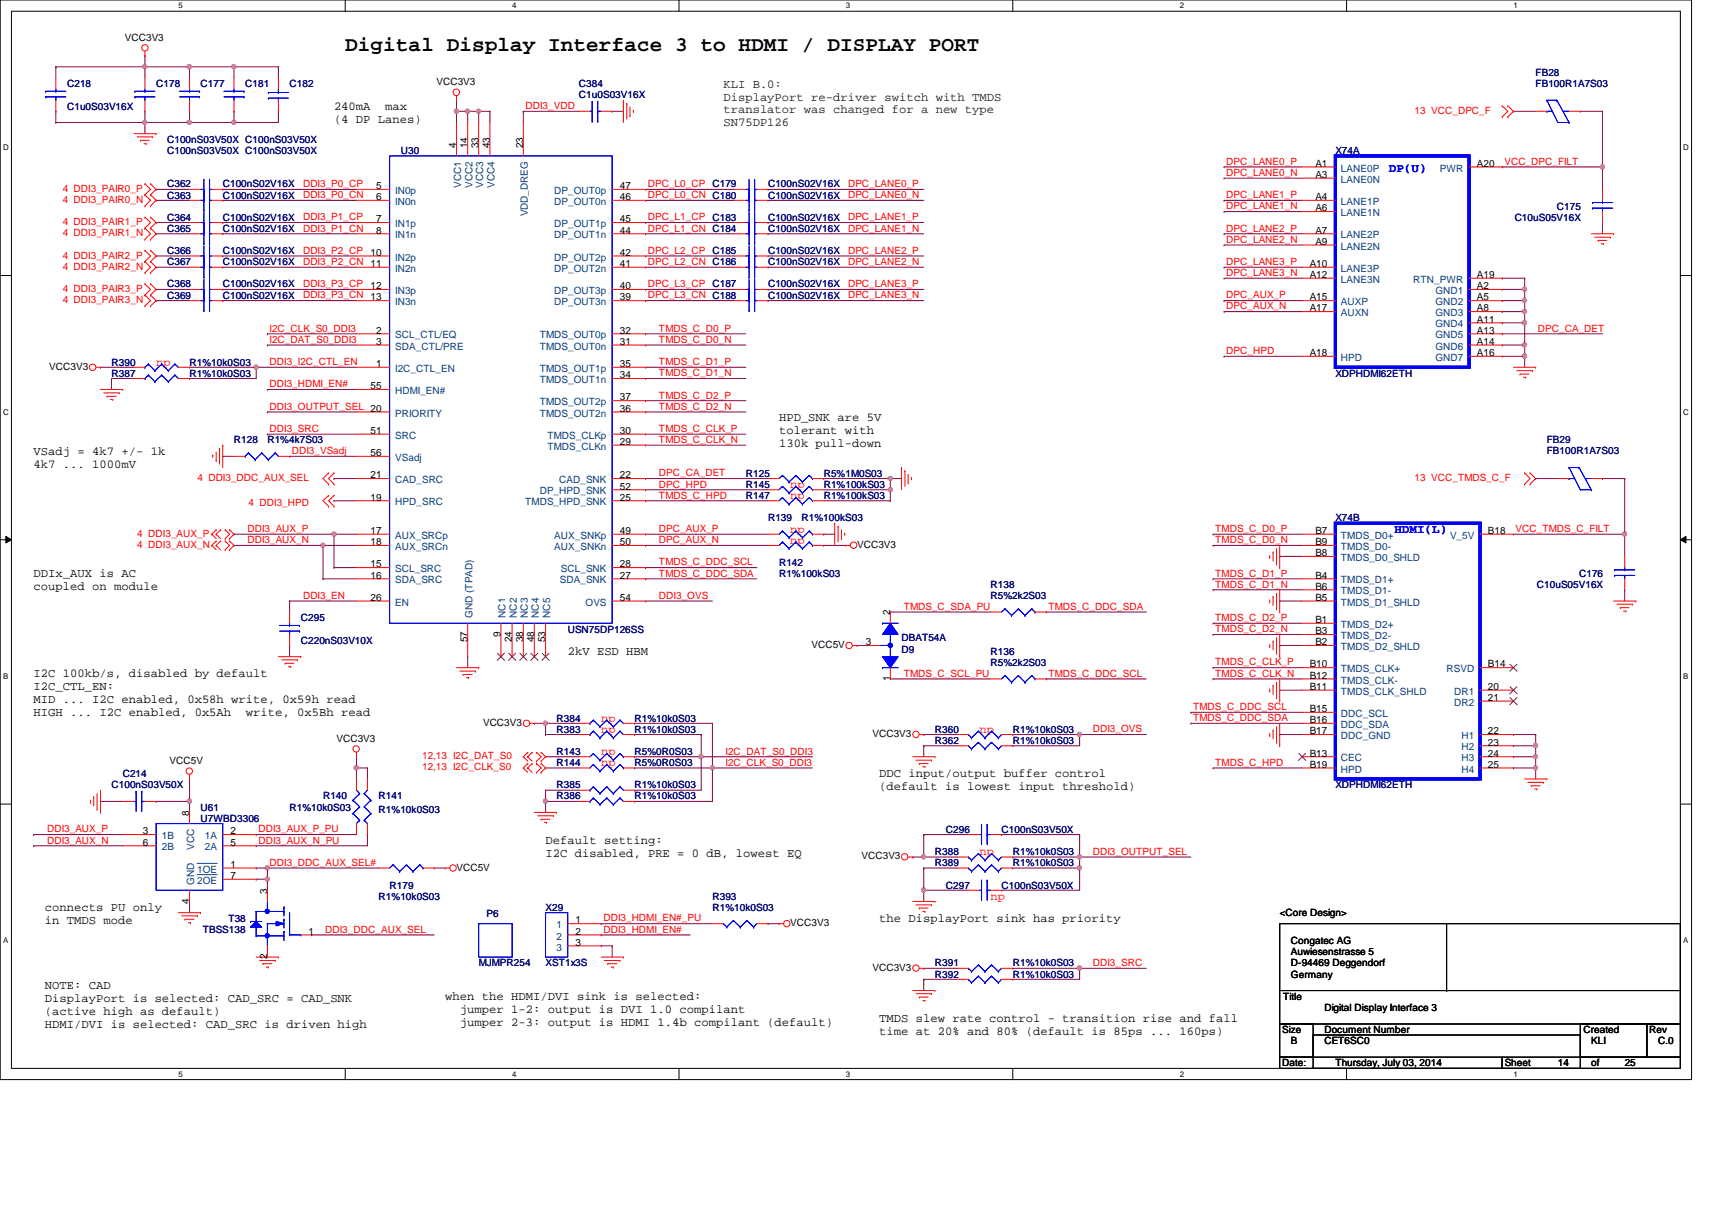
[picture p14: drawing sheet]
<svg xmlns="http://www.w3.org/2000/svg" width="297mm" height="210mm" viewBox="0 0 297 210" stroke-linecap="round" stroke-linejoin="round" font-family="sans-serif">
<defs><g id="words">
<text font-size="3.6" x="59.9" y="8.8">Digital Display Interface 3 to HDMI / DISPLAY PORT</text>
<g font-size="2.1" fill="#004000">
<text x="125.5" y="15.2">KLI B.0:</text>
<text x="125.5" y="17.4">DisplayPort re-driver switch with TMDS</text>
<text x="125.5" y="19.7">translator was changed for a new type</text>
<text x="125.5" y="21.9">SN75DP126</text>
</g>
<g font-size="2.1">
<text x="58" y="19">240mA</text>
<text x="58" y="21.3">(4 DP Lanes)</text>
<text x="66.8" y="19">max</text>
<text x="135.2" y="73.1">HPD_SNK are 5V</text>
<text x="135.2" y="75.4">tolerant with</text>
<text x="135.2" y="77.6">130k pull-down</text>
<text x="5.8" y="78.9">VSadj = 4k7 +/- 1k</text>
<text x="5.8" y="81.1">4k7 ... 1000mV</text>
<text x="5.8" y="100.1">DDIx_AUX is AC</text>
<text x="5.8" y="102.4">coupled on module</text>
<text x="98.5" y="113.6">2kV ESD HBM</text>
<text x="5.8" y="117.5">I2C 100kb/s, disabled by default</text>
<text x="5.8" y="119.7">I2C_CTL_EN:</text>
<text x="5.8" y="122">MID ... I2C enabled, 0x58h write, 0x59h read</text>
<text x="5.8" y="124.2">HIGH ... I2C enabled, 0x5Ah</text>
<text x="42.7" y="124.2">write, 0x5Bh read</text>
<text x="152.6" y="134.9">DDC input/output buffer control</text>
<text x="152.6" y="137.1">(default is lowest input threshold)</text>
<text x="94.7" y="146.4">Default setting:</text>
<text x="94.7" y="148.7">I2C disabled, PRE = 0 dB, lowest EQ</text>
<text x="7.8" y="158">connects PU only</text>
<text x="7.8" y="160.3">in TMDS mode</text>
<text x="152.6" y="160">the DisplayPort sink has priority</text>
<text x="7.8" y="171.5">NOTE: CAD</text>
<text x="7.8" y="173.8">DisplayPort is selected: CAD_SRC = CAD_SNK</text>
<text x="77.3" y="173.5">when the HDMI/DVI sink is selected:</text>
<text x="7.8" y="176">(active high as default)</text>
<text x="7.8" y="178.3">HDMI/DVI is selected: CAD_SRC is driven high</text>
<text x="79.8" y="175.7">jumper 1-2: output is DVI 1.0 compilant</text>
<text x="79.8" y="178">jumper 2-3: output is HDMI 1.4b compilant (default)</text>
<text x="152.6" y="177.3">TMDS slew rate control - transition rise and fall</text>
<text x="152.6" y="179.6">time at 20% and 80% (default is 85ps ... 160ps)</text>
</g>
<g font-size="2.1" fill="#00f">
<text x="241" y="29.8">DP(U)</text>
<text x="241.9" y="92.5">HDMI(L)</text>
</g>
<g font-size="2.1" fill="#f00">
<text x="27.1" y="63.5">np</text>
<text x="137.1" y="84.7">np</text>
<text x="137.1" y="86.6">np</text>
<text x="137.1" y="94.3">np</text>
<text x="137.1" y="92.4">np</text>
<text x="104.3" y="125.2">np</text>
<text x="104.3" y="127.1">np</text>
<text x="104.3" y="131">np</text>
<text x="169.9" y="127.1">np</text>
<text x="104.3" y="132.9">np</text>
<text x="169.9" y="148.4">np</text>
<text x="171.9" y="156.1">np</text>
</g>
<g font-size="1.7">
<text x="21.7" y="7">VCC3V3</text>
<text x="75.7" y="14.7">VCC3V3</text>
<text x="79.2" y="25.7" transform="rotate(-90 79.2 25.7)">4</text>
<text x="81.1" y="25.7" transform="rotate(-90 81.1 25.7)">14</text>
<text x="83" y="25.7" transform="rotate(-90 83 25.7)">33</text>
<text x="85" y="25.7" transform="rotate(-90 85 25.7)">43</text>
<text x="90.8" y="25.7" transform="rotate(-90 90.8 25.7)">23</text>
<text x="228.2" y="28.9">A1</text>
<text x="256.2" y="28.9">A20</text>
<text x="65.3" y="32.8">5</text>
<text x="65.3" y="34.7">6</text>
<text x="107.6" y="34.7">46</text>
<text x="107.6" y="32.8">47</text>
<text x="228.2" y="30.9">A3</text>
<text x="228.2" y="34.7">A4</text>
<text x="65.3" y="38.6">7</text>
<text x="65.3" y="40.5">8</text>
<text x="107.6" y="40.5">44</text>
<text x="107.6" y="38.6">45</text>
<text x="228.2" y="36.7">A6</text>
<text x="228.2" y="40.5">A7</text>
<text x="64.3" y="44.4">10</text>
<text x="107.6" y="46.3">41</text>
<text x="107.6" y="44.4">42</text>
<text x="227.2" y="46.3">A10</text>
<text x="228.2" y="42.5">A9</text>
<text x="64.3" y="50.2">12</text>
<text x="107.6" y="52.1">39</text>
<text x="107.6" y="50.2">40</text>
<text x="227.2" y="48.2">A12</text>
<text x="227.2" y="52.1">A15</text>
<text x="256.2" y="50.2">A2</text>
<text x="256.2" y="52.1">A5</text>
<text x="256.2" y="48.2">A19</text>
<text x="65.3" y="57.9">2</text>
<text x="65.3" y="59.8">3</text>
<text x="107.6" y="59.8">31</text>
<text x="107.6" y="57.9">32</text>
<text x="227.2" y="54">A17</text>
<text x="256.2" y="54">A8</text>
<text x="256.2" y="56">A11</text>
<text x="256.2" y="57.9">A13</text>
<text x="256.2" y="59.8">A14</text>
<text x="8.5" y="64.2">VCC3V3</text>
<text x="65.3" y="63.7">1</text>
<text x="107.6" y="65.6">34</text>
<text x="107.6" y="63.7">35</text>
<text x="227.2" y="61.8">A18</text>
<text x="256.2" y="61.8">A16</text>
<text x="64.3" y="67.5">55</text>
<text x="107.6" y="71.4">36</text>
<text x="107.6" y="69.5">37</text>
<text x="64.3" y="75.3">51</text>
<text x="107.6" y="77.2">29</text>
<text x="107.6" y="75.3">30</text>
<text x="64.3" y="83">21</text>
<text x="64.3" y="79.1">56</text>
<text x="107.6" y="83">22</text>
<text x="64.3" y="86.8">19</text>
<text x="107.6" y="86.8">25</text>
<text x="107.6" y="84.9">52</text>
<text x="64.3" y="92.6">17</text>
<text x="64.3" y="94.6">18</text>
<text x="107.6" y="92.6">49</text>
<text x="107.6" y="94.6">50</text>
<text x="148.7" y="95">VCC3V3</text>
<text x="228.2" y="92.6">B7</text>
<text x="228.2" y="94.6">B9</text>
<text x="258.1" y="92.6">B18</text>
<text x="64.3" y="98.4">15</text>
<text x="64.3" y="100.4">16</text>
<text x="107.6" y="100.4">27</text>
<text x="107.6" y="98.4">28</text>
<text x="228.2" y="100.4">B4</text>
<text x="228.2" y="96.5">B8</text>
<text x="64.3" y="104.2">26</text>
<text x="107.6" y="104.2">54</text>
<text x="154.4" y="106.8" transform="rotate(-90 154.4 106.8)">2</text>
<text x="228.2" y="104.2">B5</text>
<text x="228.2" y="102.3">B6</text>
<text x="81.1" y="111.4" transform="rotate(-90 81.1 111.4)">57</text>
<text x="86.9" y="110.4" transform="rotate(-90 86.9 110.4)">9</text>
<text x="88.8" y="111.4" transform="rotate(-90 88.8 111.4)">24</text>
<text x="90.8" y="111.4" transform="rotate(-90 90.8 111.4)">38</text>
<text x="92.7" y="111.4" transform="rotate(-90 92.7 111.4)">48</text>
<text x="94.6" y="111.4" transform="rotate(-90 94.6 111.4)">53</text>
<text x="140.8" y="112.4">VCC5V</text>
<text x="150.2" y="111.9">3</text>
<text x="228.2" y="108.1">B1</text>
<text x="228.2" y="111.9">B2</text>
<text x="228.2" y="110">B3</text>
<text x="154.4" y="118.2" transform="rotate(-90 154.4 118.2)">1</text>
<text x="227.2" y="115.8">B10</text>
<text x="227.2" y="119.7">B11</text>
<text x="227.2" y="117.7">B12</text>
<text x="258.1" y="115.8">B14</text>
<text x="258.1" y="119.7">20</text>
<text x="83.8" y="125.9">VCC3V3</text>
<text x="227.2" y="123.5">B15</text>
<text x="227.2" y="125.4">B16</text>
<text x="258.1" y="121.6">21</text>
<text x="58.4" y="128.7">VCC3V3</text>
<text x="151.4" y="127.9">VCC3V3</text>
<text x="227.2" y="131.2">B13</text>
<text x="227.2" y="127.4">B17</text>
<text x="258.1" y="127.4">22</text>
<text x="258.1" y="129.3">23</text>
<text x="258.1" y="131.2">24</text>
<text x="29.4" y="132.5">VCC5V</text>
<text x="227.2" y="133.2">B19</text>
<text x="258.1" y="133.2">25</text>
<text x="32.8" y="141.5" transform="rotate(-90 32.8 141.5)">8</text>
<text x="24.8" y="144.7">3</text>
<text x="24.8" y="146.7">6</text>
<text x="40" y="144.7">2</text>
<text x="40" y="146.7">5</text>
<text x="149.5" y="149.1">VCC3V3</text>
<text x="40" y="152.5">7</text>
<text x="40" y="150.5">1</text>
<text x="46.4" y="155" transform="rotate(-90 46.4 155)">3</text>
<text x="79.2" y="151">VCC5V</text>
<text x="32.8" y="156.8" transform="rotate(-90 32.8 156.8)">4</text>
<text x="99.9" y="160.2">1</text>
<text x="137.1" y="160.7">VCC3V3</text>
<text x="222" y="159">&lt;Core Design&gt;</text>
<text x="46.4" y="166.4" transform="rotate(-90 46.4 166.4)">2</text>
<text x="53.5" y="162.1">1</text>
<text x="99.9" y="162.1">2</text>
<text x="99.9" y="164">3</text>
<text x="224" y="163.8">Congatec AG</text>
<text x="224" y="165.7">Auwiesenstrasse 5</text>
<text x="224" y="167.6">D-94469 Deggendorf</text>
<text x="151.4" y="168.4">VCC3V3</text>
<text x="222.6" y="173.4">Title</text>
<text x="224" y="169.6">Germany</text>
<text x="222.5" y="179.2">Size</text>
<text x="229.8" y="179.2">Document Number</text>
<text x="229.8" y="175.3">Digital Display Interface 3</text>
<text x="274.7" y="179.2">Created</text>
<text x="286.1" y="179.2">Rev</text>
<text x="222.5" y="185">Date:</text>
<text x="224" y="181.1">B</text>
<text x="229.8" y="181.1">CET6SC0</text>
<text x="231.7" y="185">Thursday, July 03, 2014</text>
<text x="261.1" y="185">Sheet</text>
<text x="270.3" y="185">14</text>
<text x="276.1" y="181.1">KLI</text>
<text x="276.1" y="185">of</text>
<text x="281.9" y="185">25</text>
<text x="287.7" y="181.1">C.0</text>
</g>
<g font-size="1.7" fill="#000080">
<text x="11.6" y="15.2">C218</text>
<text x="27.1" y="15.2">C178</text>
<text x="34.8" y="15.2">C177</text>
<text x="42.5" y="15.2">C181</text>
<text x="50.2" y="15.2">C182</text>
<text x="100.5" y="15.2">C384</text>
<text x="100.5" y="17.1">C1u0S03V16X</text>
<text x="266.4" y="13.2">FB28</text>
<text x="266.4" y="15.2">FB100R1A7S03</text>
<text x="11.6" y="19">C1u0S03V16X</text>
<text x="29" y="26.7">C100nS03V50X C100nS03V50X</text>
<text x="29" y="24.8">C100nS03V50X C100nS03V50X</text>
<text x="69.6" y="26.7">U30</text>
<text x="231.7" y="26.7">X74A</text>
<text x="29" y="32.5">C362</text>
<text x="29" y="34.5">C363</text>
<text x="38.6" y="32.5">C100nS02V16X</text>
<text x="38.6" y="34.5">C100nS02V16X</text>
<text x="123.6" y="32.5">C179</text>
<text x="133.3" y="32.5">C100nS02V16X</text>
<text x="133.3" y="34.5">C100nS02V16X</text>
<text x="29" y="40.2">C365</text>
<text x="29" y="38.3">C364</text>
<text x="38.6" y="40.2">C100nS02V16X</text>
<text x="38.6" y="38.3">C100nS02V16X</text>
<text x="123.6" y="38.3">C183</text>
<text x="133.3" y="38.3">C100nS02V16X</text>
<text x="133.3" y="40.2">C100nS02V16X</text>
<text x="262.8" y="38.3">C10uS05V16X</text>
<text x="270.1" y="36.4">C175</text>
<text x="29" y="44.1">C366</text>
<text x="29" y="46">C367</text>
<text x="38.6" y="44.1">C100nS02V16X</text>
<text x="38.6" y="46">C100nS02V16X</text>
<text x="123.6" y="44.1">C185</text>
<text x="133.3" y="46">C100nS02V16X</text>
<text x="133.3" y="44.1">C100nS02V16X</text>
<text x="29" y="49.9">C368</text>
<text x="29" y="51.8">C369</text>
<text x="38.6" y="49.9">C100nS02V16X</text>
<text x="38.6" y="51.8">C100nS02V16X</text>
<text x="123.6" y="49.9">C187</text>
<text x="133.3" y="51.8">C100nS02V16X</text>
<text x="133.3" y="49.9">C100nS02V16X</text>
<text x="19.3" y="65.3">R387</text>
<text x="19.3" y="63.4">R390</text>
<text x="32.9" y="65.3">R1%10k0S03</text>
<text x="32.9" y="63.4">R1%10k0S03</text>
<text x="231.7" y="65.3">XDPHDMI62ETH</text>
<text x="40.6" y="76.9">R128</text>
<text x="46.4" y="76.9">R1%4k7S03</text>
<text x="268.4" y="76.9">FB29</text>
<text x="129.4" y="82.7">R125</text>
<text x="142.9" y="82.7">R5%1M0S03</text>
<text x="268.4" y="78.8">FB100R1A7S03</text>
<text x="129.4" y="86.6">R147</text>
<text x="129.4" y="84.6">R145</text>
<text x="142.9" y="86.6">R1%100kS03</text>
<text x="142.9" y="84.6">R1%100kS03</text>
<text x="133.3" y="90.4">R139</text>
<text x="139.1" y="90.4">R1%100kS03</text>
<text x="231.7" y="90.4">X74B</text>
<text x="135.2" y="98.1">R142</text>
<text x="135.2" y="100.1">R1%100kS03</text>
<text x="274" y="100.1">C176</text>
<text x="52.2" y="107.8">C295</text>
<text x="171.9" y="102">R138</text>
<text x="171.9" y="103.9">R5%2k2S03</text>
<text x="266.7" y="102">C10uS05V16X</text>
<text x="52.2" y="111.7">C220nS03V10X</text>
<text x="98.5" y="109.7">USN75DP126SS</text>
<text x="156.4" y="113.2">D9</text>
<text x="156.4" y="111.3">DBAT54A</text>
<text x="171.9" y="113.6">R136</text>
<text x="171.9" y="115.5">R5%2k2S03</text>
<text x="96.6" y="125.2">R384</text>
<text x="110.1" y="125.2">R1%10k0S03</text>
<text x="96.6" y="127.1">R383</text>
<text x="96.6" y="131">R143</text>
<text x="110.1" y="127.1">R1%10k0S03</text>
<text x="110.1" y="131">R5%0R0S03</text>
<text x="162.2" y="129">R362</text>
<text x="162.2" y="127.1">R360</text>
<text x="175.7" y="129">R1%10k0S03</text>
<text x="175.7" y="127.1">R1%10k0S03</text>
<text x="19.3" y="136.7">C100nS03V50X</text>
<text x="21.3" y="134.8">C214</text>
<text x="96.6" y="132.9">R144</text>
<text x="96.6" y="136.7">R385</text>
<text x="110.1" y="132.9">R5%0R0S03</text>
<text x="110.1" y="136.7">R1%10k0S03</text>
<text x="231.7" y="136.7">XDPHDMI62ETH</text>
<text x="34.8" y="140.6">U61</text>
<text x="34.8" y="142.5">U7WBD3306</text>
<text x="50.2" y="140.6">R1%10k0S03</text>
<text x="56" y="138.7">R140</text>
<text x="65.7" y="138.7">R141</text>
<text x="65.7" y="141">R1%10k0S03</text>
<text x="96.6" y="138.7">R386</text>
<text x="110.1" y="138.7">R1%10k0S03</text>
<text x="162.2" y="148.3">R388</text>
<text x="164.1" y="144.5">C296</text>
<text x="173.8" y="144.5">C100nS03V50X</text>
<text x="175.7" y="148.3">R1%10k0S03</text>
<text x="67.6" y="154.1">R179</text>
<text x="162.2" y="150.3">R389</text>
<text x="164.1" y="154.1">C297</text>
<text x="173.8" y="154.1">C100nS03V50X</text>
<text x="175.7" y="150.3">R1%10k0S03</text>
<text x="35.2" y="161.8">TBSS138</text>
<text x="39.6" y="159.9">T38</text>
<text x="65.7" y="156">R1%10k0S03</text>
<text x="84.4" y="159.1">P6</text>
<text x="94.7" y="158">X29</text>
<text x="123.6" y="156">R393</text>
<text x="123.6" y="158">R1%10k0S03</text>
<text x="83.1" y="167.6">MJMPR254</text>
<text x="94.7" y="167.6">XST1x3S</text>
<text x="162.2" y="167.6">R391</text>
<text x="175.7" y="167.6">R1%10k0S03</text>
<text x="162.2" y="169.6">R392</text>
<text x="175.7" y="169.6">R1%10k0S03</text>
</g>
<g font-size="1.7" fill="#f00">
<text x="91.2" y="18.9">DDI3_VDD</text>
<text x="245.4" y="19.8">13 VCC_DPC_F</text>
<text x="212.8" y="28.6">DPC_LANE0_P</text>
<text x="261" y="28.6">VCC_DPC_FILT</text>
<text x="10.9" y="35.2">4 DDI3_PAIR0_N</text>
<text x="10.9" y="33.3">4 DDI3_PAIR0_P</text>
<text x="52.6" y="32.5">DDI3_P0_CP</text>
<text x="52.6" y="34.4">DDI3_P0_CN</text>
<text x="112.4" y="34.4">DPC_L0_CN C180</text>
<text x="112.4" y="32.5">DPC_L0_CP</text>
<text x="147.1" y="32.5">DPC_LANE0_P</text>
<text x="147.1" y="34.4">DPC_LANE0_N</text>
<text x="212.8" y="30.5">DPC_LANE0_N</text>
<text x="212.8" y="34.4">DPC_LANE1_P</text>
<text x="10.9" y="41">4 DDI3_PAIR1_N</text>
<text x="10.9" y="39.1">4 DDI3_PAIR1_P</text>
<text x="52.6" y="40.2">DDI3_P1_CN</text>
<text x="52.6" y="38.2">DDI3_P1_CP</text>
<text x="112.4" y="38.2">DPC_L1_CP</text>
<text x="112.4" y="40.2">DPC_L1_CN C184</text>
<text x="147.1" y="38.2">DPC_LANE1_P</text>
<text x="147.1" y="40.2">DPC_LANE1_N</text>
<text x="212.8" y="36.3">DPC_LANE1_N</text>
<text x="212.8" y="40.2">DPC_LANE2_P</text>
<text x="10.9" y="46.8">4 DDI3_PAIR2_N</text>
<text x="10.9" y="44.9">4 DDI3_PAIR2_P</text>
<text x="52.6" y="44">DDI3_P2_CP</text>
<text x="52.6" y="46">DDI3_P2_CN 11</text>
<text x="112.4" y="44">DPC_L2_CP</text>
<text x="112.4" y="46">DPC_L2_CN C186</text>
<text x="147.1" y="44">DPC_LANE2_P</text>
<text x="147.1" y="46">DPC_LANE2_N</text>
<text x="212.8" y="42.1">DPC_LANE2_N</text>
<text x="212.8" y="46">DPC_LANE3_P</text>
<text x="212.8" y="47.9">DPC_LANE3_N</text>
<text x="10.9" y="52.6">4 DDI3_PAIR3_N</text>
<text x="10.9" y="50.7">4 DDI3_PAIR3_P</text>
<text x="52.6" y="49.8">DDI3_P3_CP</text>
<text x="52.6" y="51.8">DDI3_P3_CN 13</text>
<text x="112.4" y="51.8">DPC_L3_CN C188</text>
<text x="112.4" y="49.8">DPC_L3_CP</text>
<text x="147.1" y="49.8">DPC_LANE3_P</text>
<text x="147.1" y="51.8">DPC_LANE3_N</text>
<text x="212.8" y="51.8">DPC_AUX_P</text>
<text x="212.8" y="53.7">DPC_AUX_N</text>
<text x="46.8" y="59.5">I2C_DAT_S0_DDI3</text>
<text x="46.8" y="57.5">I2C_CLK_S0_DDI3</text>
<text x="114.3" y="57.5">TMDS_C_D0_P</text>
<text x="114.3" y="59.5">TMDS_C_D0_N</text>
<text x="266.8" y="57.5">DPC_CA_DET</text>
<text x="46.8" y="63.3">DDI3_I2C_CTL_EN</text>
<text x="114.3" y="63.3">TMDS_C_D1_P</text>
<text x="114.3" y="65.3">TMDS_C_D1_N</text>
<text x="212.8" y="61.4">DPC_HPD</text>
<text x="46.8" y="71.1">DDI3_OUTPUT_SEL 20</text>
<text x="46.8" y="67.2">DDI3_HDMI_EN#</text>
<text x="114.3" y="69.1">TMDS_C_D2_P</text>
<text x="114.3" y="71.1">TMDS_C_D2_N</text>
<text x="46.8" y="74.9">DDI3_SRC</text>
<text x="114.3" y="74.9">TMDS_C_CLK_P</text>
<text x="114.3" y="76.8">TMDS_C_CLK_N</text>
<text x="34.2" y="83.5">4 DDI3_DDC_AUX_SEL</text>
<text x="50.6" y="78.8">DDI3_VSadj</text>
<text x="114.3" y="82.6">DPC_CA_DET</text>
<text x="245.4" y="83.5">13 VCC_TMDS_C_F</text>
<text x="43.1" y="87.7">4 DDI3_HPD</text>
<text x="114.3" y="84.6">DPC_HPD</text>
<text x="114.3" y="86.5">TMDS_C_HPD</text>
<text x="23.8" y="93.1">4 DDI3_AUX_P</text>
<text x="23.8" y="95">4 DDI3_AUX_N</text>
<text x="42.9" y="92.3">DDI3_AUX_P</text>
<text x="42.9" y="94.2">DDI3_AUX_N</text>
<text x="114.3" y="94.2">DPC_AUX_N</text>
<text x="114.3" y="92.3">DPC_AUX_P</text>
<text x="210.9" y="92.3">TMDS_C_D0_P</text>
<text x="210.9" y="94.2">TMDS_C_D0_N</text>
<text x="263" y="92.3">VCC_TMDS_C_FILT</text>
<text x="114.3" y="98.1">TMDS_C_DDC_SCL</text>
<text x="114.3" y="100">TMDS_C_DDC_SDA</text>
<text x="210.9" y="100">TMDS_C_D1_P</text>
<text x="210.9" y="101.9">TMDS_C_D1_N</text>
<text x="52.6" y="103.9">DDI3_EN</text>
<text x="114.3" y="103.9">DDI3_OVS</text>
<text x="156.8" y="105.8">TMDS_C_SDA_PU</text>
<text x="181.9" y="105.8">TMDS_C_DDC_SDA</text>
<text x="210.9" y="107.7">TMDS_C_D2_P</text>
<text x="210.9" y="109.7">TMDS_C_D2_N</text>
<text x="156.8" y="117.4">TMDS_C_SCL_PU</text>
<text x="181.9" y="117.4">TMDS_C_DDC_SCL</text>
<text x="210.9" y="115.4">TMDS_C_CLK_P</text>
<text x="210.9" y="117.4">TMDS_C_CLK_N</text>
<text x="207" y="125.1">TMDS_C_DDC_SDA</text>
<text x="207" y="123.2">TMDS_C_DDC_SCL</text>
<text x="73.2" y="131.7">12,13 I2C_DAT_S0</text>
<text x="125.9" y="130.9">I2C_DAT_S0_DDI3</text>
<text x="189.6" y="127">DDI3_OVS</text>
<text x="73.2" y="133.6">12,13 I2C_CLK_S0</text>
<text x="125.9" y="132.8">I2C_CLK_S0_DDI3</text>
<text x="210.9" y="132.8">TMDS_C_HPD</text>
<text x="8.2" y="144.4">DDI3_AUX_P</text>
<text x="8.2" y="146.3">DDI3_AUX_N</text>
<text x="44.8" y="146.3">DDI3_AUX_N_PU</text>
<text x="44.8" y="144.4">DDI3_AUX_P_PU</text>
<text x="189.6" y="148.3">DDI3_OUTPUT_SEL</text>
<text x="46.8" y="150.2">DDI3_DDC_AUX_SEL#</text>
<text x="56.4" y="161.8">DDI3_DDC_AUX_SEL</text>
<text x="104.7" y="161.8">DDI3_HDMI_EN#</text>
<text x="104.7" y="159.9">DDI3_HDMI_EN#_PU</text>
<text x="189.6" y="167.6">DDI3_SRC</text>
</g>
<g font-size="1.7" fill="#004080">
<text x="232.7" y="29.8">LANE0P</text>
<text x="249.8" y="29.8">PWR</text>
<text x="68.6" y="33.7">IN0p</text>
<text x="68.6" y="35.6">IN0n</text>
<text x="80" y="32.6" transform="rotate(-90 80 32.6)">VCC1</text>
<text x="82" y="32.6" transform="rotate(-90 82 32.6)">VCC2</text>
<text x="83.9" y="32.6" transform="rotate(-90 83.9 32.6)">VCC3</text>
<text x="85.8" y="32.6" transform="rotate(-90 85.8 32.6)">VCC4</text>
<text x="96.2" y="35.6">DP_OUT0n</text>
<text x="96.2" y="33.7">DP_OUT0p</text>
<text x="232.7" y="31.7">LANE0N</text>
<text x="232.7" y="35.6">LANE1P</text>
<text x="68.6" y="39.4">IN1p</text>
<text x="68.6" y="41.4">IN1n</text>
<text x="91.6" y="37.5" transform="rotate(-90 91.6 37.5)">VDD_DREG</text>
<text x="96.2" y="41.4">DP_OUT1n</text>
<text x="96.2" y="39.4">DP_OUT1p</text>
<text x="232.7" y="37.5">LANE1N</text>
<text x="232.7" y="41.4">LANE2P</text>
<text x="68.6" y="45.2">IN2p</text>
<text x="68.6" y="47.2">IN2n</text>
<text x="96.2" y="47.2">DP_OUT2n</text>
<text x="96.2" y="45.2">DP_OUT2p</text>
<text x="232.7" y="43.3">LANE2N</text>
<text x="232.7" y="47.2">LANE3P</text>
<text x="68.6" y="51">IN3p</text>
<text x="68.6" y="53">IN3n</text>
<text x="96.2" y="53">DP_OUT3n</text>
<text x="96.2" y="51">DP_OUT3p</text>
<text x="232.7" y="49.1">LANE3N</text>
<text x="232.7" y="53">AUXP</text>
<text x="245.2" y="49.1">RTN_PWR</text>
<text x="249" y="51">GND1</text>
<text x="249" y="53">GND2</text>
<text x="68.6" y="58.7">SCL_CTL/EQ</text>
<text x="93.7" y="58.7">TMDS_OUT0p</text>
<text x="232.7" y="54.9">AUXN</text>
<text x="249" y="54.9">GND3</text>
<text x="249" y="56.8">GND4</text>
<text x="249" y="58.7">GND5</text>
<text x="68.6" y="64.5">I2C_CTL_EN</text>
<text x="68.6" y="60.7">SDA_CTL/PRE</text>
<text x="93.7" y="60.7">TMDS_OUT0n</text>
<text x="93.7" y="64.5">TMDS_OUT1p</text>
<text x="232.7" y="62.6">HPD</text>
<text x="249" y="60.7">GND6</text>
<text x="249" y="62.6">GND7</text>
<text x="68.6" y="68.4">HDMI_EN#</text>
<text x="93.7" y="66.5">TMDS_OUT1n</text>
<text x="93.7" y="70.3">TMDS_OUT2p</text>
<text x="68.6" y="72.3">PRIORITY</text>
<text x="68.6" y="76.1">SRC</text>
<text x="93.7" y="72.3">TMDS_OUT2n</text>
<text x="95" y="76.1">TMDS_CLKp</text>
<text x="68.6" y="83.8">CAD_SRC</text>
<text x="68.6" y="80">VSadj</text>
<text x="95" y="78">TMDS_CLKn</text>
<text x="97" y="83.8">CAD_SNK</text>
<text x="68.6" y="87.7">HPD_SRC</text>
<text x="91.1" y="87.7">TMDS_HPD_SNK</text>
<text x="93.6" y="85.8">DP_HPD_SNK</text>
<text x="68.6" y="93.5">AUX_SRCp</text>
<text x="68.6" y="95.4">AUX_SRCn</text>
<text x="96.2" y="93.5">AUX_SNKp</text>
<text x="96.2" y="95.4">AUX_SNKn</text>
<text x="232.7" y="93.5">TMDS_D0+</text>
<text x="232.7" y="95.4">TMDS_D0-</text>
<text x="251.6" y="93.5">V_5V</text>
<text x="68.6" y="99.3">SCL_SRC</text>
<text x="68.6" y="101.2">SDA_SRC</text>
<text x="97.2" y="101.2">SDA_SNK</text>
<text x="97.3" y="99.3">SCL_SNK</text>
<text x="232.7" y="101.2">TMDS_D1+</text>
<text x="232.7" y="97.3">TMDS_D0_SHLD</text>
<text x="68.6" y="105.1">EN</text>
<text x="82" y="107.1" transform="rotate(-90 82 107.1)">GND (TPAD)</text>
<text x="87.7" y="107.1" transform="rotate(-90 87.7 107.1)">NC1</text>
<text x="89.7" y="107.1" transform="rotate(-90 89.7 107.1)">NC2</text>
<text x="91.6" y="107.1" transform="rotate(-90 91.6 107.1)">NC3</text>
<text x="93.5" y="107.1" transform="rotate(-90 93.5 107.1)">NC4</text>
<text x="95.5" y="107.1" transform="rotate(-90 95.5 107.1)">NC5</text>
<text x="101.6" y="105.1">OVS</text>
<text x="232.7" y="105.1">TMDS_D1_SHLD</text>
<text x="232.7" y="103.1">TMDS_D1-</text>
<text x="232.7" y="108.9">TMDS_D2+</text>
<text x="232.7" y="112.8">TMDS_D2_SHLD</text>
<text x="232.7" y="110.9">TMDS_D2-</text>
<text x="232.7" y="116.6">TMDS_CLK+</text>
<text x="232.7" y="118.6">TMDS_CLK-</text>
<text x="251" y="116.6">RSVD</text>
<text x="232.7" y="120.5">TMDS_CLK_SHLD</text>
<text x="232.7" y="124.4">DDC_SCL</text>
<text x="252.3" y="120.5">DR1</text>
<text x="252.3" y="122.4">DR2</text>
<text x="232.7" y="126.3">DDC_SDA</text>
<text x="232.7" y="128.2">DDC_GND</text>
<text x="253.6" y="128.2">H1</text>
<text x="253.6" y="130.2">H2</text>
<text x="232.7" y="132.1">CEC</text>
<text x="232.7" y="134">HPD</text>
<text x="253.6" y="132.1">H3</text>
<text x="253.6" y="134">H4</text>
<text x="28.1" y="145.6">1B</text>
<text x="28.1" y="147.5">2B</text>
<text x="33.7" y="147.4" transform="rotate(-90 33.7 147.4)">VCC</text>
<text x="35.6" y="145.6">1A</text>
<text x="35.6" y="147.5">2A</text>
<text x="33.7" y="153.5" transform="rotate(-90 33.7 153.5)">GND</text>
<text x="34.2" y="153.3">2OE</text>
<text x="34.2" y="151.4">1OE</text>
<text x="96.6" y="161">1</text>
<text x="96.6" y="163">2</text>
<text x="96.6" y="164.9">3</text>
</g>
<g font-size="1.4">
<text x="30.9" y="1.4">5</text>
<text x="88.9" y="1.4">4</text>
<text x="146.8" y="1.4">3</text>
<text x="204.7" y="1.4">2</text>
<text x="262.6" y="1.4">1</text>
<text x=".5" y="26.1">D</text>
<text x="292.1" y="26.1">D</text>
<text x=".5" y="71.9">C</text>
<text x="292.1" y="71.9">C</text>
<text x=".5" y="117.8">B</text>
<text x="292.1" y="117.8">B</text>
<text x=".5" y="163.6">A</text>
<text x="292.1" y="163.6">A</text>
<text x="30.9" y="186.8">5</text>
<text x="88.9" y="186.8">4</text>
<text x="146.8" y="186.8">3</text>
<text x="204.7" y="186.8">2</text>
<text x="262.6" y="186.8">1</text>
</g>
</g></defs>
<path d="M0 0h293.5v187.3h-293.5zM2 1.9h289.5v183.4h-289.5z" fill="none" stroke="#000" stroke-width=".17"/>
<g fill="#fff">
<path d="M30.9 .2h.8v1.5h-.8z"/>
<path d="M30.9 185.5h.8v1.6h-.8z"/>
</g>
<path d="M59.9 0v1.9M59.9 185.3v2" fill="none" stroke="#000" stroke-width=".17"/>
<g fill="#fff">
<path d="M88.9 .2h.7v1.5h-.7z"/>
<path d="M88.9 185.5h.7v1.6h-.7z"/>
</g>
<path d="M117.8 0v1.9M117.8 185.3v2" fill="none" stroke="#000" stroke-width=".17"/>
<g fill="#fff">
<path d="M146.8 .2h.7v1.5h-.7z"/>
<path d="M146.8 185.5h.7v1.6h-.7z"/>
</g>
<path d="M175.7 0v1.9M175.7 185.3v2" fill="none" stroke="#000" stroke-width=".17"/>
<g fill="#fff">
<path d="M204.7 .2h.7v1.5h-.7z"/>
<path d="M204.7 185.5h.7v1.6h-.7z"/>
</g>
<path d="M233.6 0v1.9M233.6 185.3v2" fill="none" stroke="#000" stroke-width=".17"/>
<g fill="#fff">
<path d="M262.6 .2h.8v1.5h-.8z"/>
<path d="M262.6 185.5h.8v1.6h-.8z"/>
<path d="M.5 24.8h1v1.6h-1z"/>
<path d="M292.1 24.8h.9v1.6h-.9z"/>
<path d="M.5 70.7h1v1.5h-1z"/>
<path d="M292.1 70.7h.9v1.5h-.9z"/>
</g>
<path d="M0 47.8h2M291.5 47.8h2" fill="none" stroke="#000" stroke-width=".17"/>
<g fill="#fff">
<path d="M.5 116.5h.9v1.6h-.9z"/>
<path d="M292.1 116.5h.8v1.6h-.8z"/>
</g>
<path d="M0 93.6h2M1 93l1 .6-1 .6zM291.5 93.6l1-.6v1.2zM291.5 93.6h2" fill="none" stroke="#000" stroke-width=".17"/>
<path d="M1 93l1 .6-1 .6zM291.5 93.6l1-.6v1.2z" fill="#000"/>
<g fill="#fff">
<path d="M.5 162.4h.9v1.5h-.9z"/>
<path d="M292.1 162.4h.8v1.5h-.8z"/>
</g>
<path d="M0 139.5h2M291.5 139.5h2" fill="none" stroke="#000" stroke-width=".17"/>
<g fill="none" stroke="#800040" stroke-width=".17">
<path d="M133.3 32.9h.1M133.3 34.8h.1M133.3 38.6h.1M133.3 32.9h27M133.3 34.8h27M133.3 38.6h27M38.6 50.2h.1M38.6 50.2h23.2M112 52.2h.1M112 52.2h15.5M133.3 40.6h.1M133.3 44.4h.1"/>
<path d="M133.3 46.4h.1M133.3 50.2h.1M133.3 52.2h.1M133.3 52.2h27M133.3 50.2h27M133.3 40.6h27M133.3 44.4h27M133.3 46.4h27M46.4 71.5h.1M46.4 71.5h15.4M58 83h.1M58 83h3.8"/>
<path d="M112 98.5h.1M112 98.5h19.3M112 104.3h.1M112 100.4h.1M112 104.3h11.6M112 100.4h19.3M32.9 135.1h.1M32.9 135.1v3.9M94.7 131.3h.1M94.7 133.2h.1M94.7 133.2h5.8M94.7 131.3h5.8"/>
<path d="M175.7 129.4h.1M187.3 127.4h.1M187.3 127.4v2h-11.6M187.3 127.4h11.6M210.5 133.2h.1M210.5 133.2h15.4M44.4 146.7h.1M63.8 144.8h.1M63.8 144.8v1.9h-19.4"/>
</g>
<circle cx="187.3" cy="127.4" r=".37" fill="#f0f"/>
<circle cx="187.3" cy="127.4" r=".37" fill="none" stroke="#f0f" stroke-width=".17"/>
<g fill="none" stroke="#800040" stroke-width=".17">
<path d="M25.1 19.3h.1M25.1 19.3v2M32.9 19.3h.1M32.9 19.3v2M160.3 127.4h.1M160.3 129.4h.1M160.3 127.4h5.8M160.3 129.4v1.9M160.3 129.4h5.8M44.4 152.5h.1M46.4 150.6h.1M46.4 150.6v1.9h-2"/>
<path d="M106.2 164.1h.1M106.2 164.1v1.9M133.3 160.2h.1M133.3 160.2h1.9"/>
</g>
<circle cx="46.4" cy="152.5" r=".37" fill="#f0f"/>
<circle cx="46.4" cy="152.5" r=".37" fill="none" stroke="#f0f" stroke-width=".17"/>
<circle cx="46.4" cy="150.6" r=".37" fill="#f0f"/>
<circle cx="46.4" cy="150.6" r=".37" fill="none" stroke="#f0f" stroke-width=".17"/>
<path d="M32.9 11.6h.1M32.9 11.6h7.7" fill="none" stroke="#800040" stroke-width=".17"/>
<circle cx="32.9" cy="11.6" r=".37" fill="#f0f"/>
<circle cx="32.9" cy="11.6" r=".37" fill="none" stroke="#f0f" stroke-width=".17"/>
<g fill="none" stroke="#800040" stroke-width=".17">
<path d="M9.7 11.6h.1M9.7 19.3h.1M9.7 11.6v1.9M9.7 19.3v2M9.7 11.6h15.4M48.3 19.3h.1M48.3 19.3v2M9.7 21.3h.1M9.7 21.3h15.4M27.1 32.9h.1M27.1 32.9h5.8M27.1 52.2h.1"/>
<path d="M27.1 44.4h.1M27.1 52.2h5.8M27.1 44.4h5.8M112 57.9h.1M112 59.9h.1M112 57.9h17.4M112 59.9h17.4M264.5 59.9h.1M264.5 59.9v1.9M17.4 63.7h.1M17.4 63.7h5.8M46.4 75.3h.1"/>
<path d="M46.4 75.3h15.4M50.2 79.2h.1M50.2 79.2h11.6M112 63.7h.1M112 65.7h.1M112 63.7h17.4M112 65.7h17.4M112 85h.1M112 85h21.3M17.4 139h.1M17.4 139h3.9M5.8 144.8h.1"/>
<path d="M5.8 144.8h15.5M44.4 150.6h.1M44.4 150.6h21.3M46.4 150.6h.1M104.3 164.1h.1M104.3 162.2h.1M104.3 164.1h1.9M104.3 162.2h15.5"/>
</g>
<circle cx="264.5" cy="59.8" r=".37" fill="#f0f"/>
<circle cx="264.5" cy="59.8" r=".37" fill="none" stroke="#f0f" stroke-width=".17"/>
<path d="M264.5 54.1h.1M264.5 54.1v1.9" fill="none" stroke="#800040" stroke-width=".17"/>
<circle cx="264.5" cy="54" r=".37" fill="#f0f"/>
<circle cx="264.5" cy="54" r=".37" fill="none" stroke="#f0f" stroke-width=".17"/>
<path d="M264.5 56h.1M264.5 56v3.9" fill="none" stroke="#800040" stroke-width=".17"/>
<circle cx="264.5" cy="56" r=".37" fill="#f0f"/>
<circle cx="264.5" cy="56" r=".37" fill="none" stroke="#f0f" stroke-width=".17"/>
<g fill="none" stroke="#800040" stroke-width=".17">
<path d="M40.6 11.6h.1M40.6 11.6v1.9M48.3 11.6h.1M48.3 11.6v1.9M38.6 32.9h.1M38.6 32.9h23.2M46.4 59.9h.1M46.4 57.9h.1M46.4 59.9h15.4M46.4 57.9h15.4M19.3 65.7h.1M19.3 65.7v1.9"/>
<path d="M38.6 79.2h.1M38.6 79.2h2M112 69.5h.1M112 71.5h.1M112 75.3h.1M112 69.5h17.4M112 71.5h17.4M112 75.3h17.4M56 94.6h.1M56 94.6h5.8M112 94.6h.1M112 92.7h.1"/>
<path d="M112 94.6h21.3M112 92.7h21.3M61.8 133.2h.1M61.8 133.2v1.9"/>
</g>
<circle cx="56" cy="94.6" r=".37" fill="#f0f"/>
<circle cx="56" cy="94.6" r=".37" fill="none" stroke="#f0f" stroke-width=".17"/>
<path d="M32.9 21.3h.1M32.9 21.3h7.7" fill="none" stroke="#800040" stroke-width=".17"/>
<circle cx="40.6" cy="21.2" r=".37" fill="#f0f"/>
<circle cx="40.6" cy="21.2" r=".37" fill="none" stroke="#f0f" stroke-width=".17"/>
<circle cx="32.9" cy="21.2" r=".37" fill="#f0f"/>
<circle cx="32.9" cy="21.2" r=".37" fill="none" stroke="#f0f" stroke-width=".17"/>
<path d="M40.6 21.3h.1M40.6 21.3h7.7M27.1 46.4h.1M27.1 46.4h5.8M19.3 65.7h.1M19.3 65.7h3.9M112 77.2h.1M112 77.2h17.4M27.1 139h.1M27.1 139h5.8M46.4 152.5h.1M46.4 152.5v1.9" fill="none" stroke="#800040" stroke-width=".17"/>
<circle cx="32.8" cy="139" r=".38" fill="#f0f"/>
<circle cx="32.8" cy="139" r=".38" fill="none" stroke="#f0f" stroke-width=".17"/>
<g fill="none" stroke="#800040" stroke-width=".17">
<path d="M212.4 61.8h.1M212.4 61.8h13.5M58 86.9h.1M58 86.9h3.8M112 86.9h.1M112 86.9h21.3M50.2 104.3h.1M50.2 104.3v1.9M50.2 104.3h11.6M94.7 139h.1M94.7 139v1.9M266.4 127.4h.1"/>
<path d="M266.4 127.4v2"/>
</g>
<circle cx="94.6" cy="139" r=".38" fill="#f0f"/>
<circle cx="94.6" cy="139" r=".38" fill="none" stroke="#f0f" stroke-width=".17"/>
<path d="M61.8 133.2h.1M61.8 133.2h2M206.6 125.5h.1M206.6 125.5h19.3" fill="none" stroke="#800040" stroke-width=".17"/>
<circle cx="61.8" cy="133.2" r=".37" fill="#f0f"/>
<circle cx="61.8" cy="133.2" r=".37" fill="none" stroke="#f0f" stroke-width=".17"/>
<path d="M63.8 133.2h.1M63.8 133.2v1.9M110.1 133.2h.1M110.1 131.3h.1M121.7 127.4h.1M121.7 127.4v3.9h-11.6M123.6 125.5h.1M123.6 125.5v7.7h-13.5M206.6 123.6h.1M206.6 123.6h19.3M175.7 150.6h.1M175.7 150.6h11.6" fill="none" stroke="#800040" stroke-width=".17"/>
<circle cx="187.3" cy="150.6" r=".37" fill="#f0f"/>
<circle cx="187.3" cy="150.6" r=".37" fill="none" stroke="#f0f" stroke-width=".17"/>
<path d="M160.3 148.7h.1M160.3 148.7h5.8M175.7 148.7h.1M175.7 148.7h30.9M187.3 148.7h.1M187.3 148.7v1.9" fill="none" stroke="#800040" stroke-width=".17"/>
<circle cx="187.3" cy="148.6" r=".38" fill="#f0f"/>
<circle cx="187.3" cy="148.6" r=".38" fill="none" stroke="#f0f" stroke-width=".17"/>
<g fill="none" stroke="#800040" stroke-width=".17">
<path d="M81.1 19.3h.1M81.1 19.3h2M106.2 19.3h.1M106.2 19.3h2M25.1 21.3h.1M25.1 21.3h7.8M27.1 34.8h.1M27.1 38.6h.1M27.1 34.8h5.8M27.1 38.6h5.8M46.4 67.6h.1M46.4 67.6h15.4"/>
<path d="M94.7 137.1h.1M94.7 137.1h5.8M160.3 154.4h.1M160.3 150.6h.1M160.3 154.4v2M160.3 150.6h5.8"/>
</g>
<circle cx="81.1" cy="19.3" r=".38" fill="#f0f"/>
<circle cx="81.1" cy="19.3" r=".38" fill="none" stroke="#f0f" stroke-width=".17"/>
<path d="M260.6 29h.1M260.6 29h17.4" fill="none" stroke="#800040" stroke-width=".17"/>
<circle cx="278" cy="29" r=".38" fill="#f0f"/>
<circle cx="278" cy="29" r=".38" fill="none" stroke="#f0f" stroke-width=".17"/>
<path d="M278 29h.1M278 29v3.9M262.6 92.7h.1M262.6 92.7h19.3M281.9 92.7h.1M281.9 92.7v3.8M94.7 139h.1M94.7 137.1h.1M94.7 139h5.8M94.7 137.1v1.9" fill="none" stroke="#800040" stroke-width=".17"/>
<circle cx="281.9" cy="92.6" r=".37" fill="#f0f"/>
<circle cx="281.9" cy="92.6" r=".37" fill="none" stroke="#f0f" stroke-width=".17"/>
<g fill="none" stroke="#800040" stroke-width=".17">
<path d="M38.6 52.2h.1M38.6 52.2h23.2M260.6 48.3h.1M260.6 48.3h3.9M264.5 48.3h.1M264.5 48.3v1.9M81.1 113.9h.1M81.1 113.9v1.9M32.9 139h.1M32.9 139v1.9M262.6 127.4h.1M262.6 133.2h.1"/>
<path d="M262.6 127.4h3.8M262.6 133.2h3.8M266.4 133.2h.1M266.4 133.2v1.9M32.9 156.4h.1M32.9 156.4v1.9"/>
</g>
<circle cx="266.4" cy="133.2" r=".37" fill="#f0f"/>
<circle cx="266.4" cy="133.2" r=".37" fill="none" stroke="#f0f" stroke-width=".17"/>
<path d="M262.6 131.3h.1M262.6 131.3h3.8M266.4 131.3h.1M266.4 131.3v1.9" fill="none" stroke="#800040" stroke-width=".17"/>
<circle cx="266.4" cy="131.2" r=".37" fill="#f0f"/>
<circle cx="266.4" cy="131.2" r=".37" fill="none" stroke="#f0f" stroke-width=".17"/>
<path d="M262.6 129.4h.1M262.6 129.4h3.8" fill="none" stroke="#800040" stroke-width=".17"/>
<circle cx="266.4" cy="129.3" r=".38" fill="#f0f"/>
<circle cx="266.4" cy="129.3" r=".38" fill="none" stroke="#f0f" stroke-width=".17"/>
<g fill="none" stroke="#800040" stroke-width=".17">
<path d="M278 38.6h.1M278 38.6v2M38.6 40.6h.1M38.6 44.4h.1M38.6 40.6h23.2M38.6 44.4h23.2M58 92.7h.1M58 92.7h3.8M50.2 112h.1M50.2 112v1.9M281.9 102.3h.1M281.9 102.3v2"/>
<path d="M92.7 125.5h.1M92.7 125.5h2M54.1 162.2h.1M54.1 162.2h21.2M160.3 168h.1M160.3 169.9h.1M160.3 169.9h5.8M160.3 168h5.8M160.3 169.9v1.9M175.7 169.9h.1M175.7 168h.1M175.7 168h11.6"/>
<path d="M187.3 168h.1M187.3 168v1.9h-11.6"/>
</g>
<circle cx="58" cy="92.6" r=".37" fill="#f0f"/>
<circle cx="58" cy="92.6" r=".37" fill="none" stroke="#f0f" stroke-width=".17"/>
<path d="M94.7 127.4h.1M94.7 125.5h.1M94.7 127.4h5.8M94.7 125.5v1.9" fill="none" stroke="#800040" stroke-width=".17"/>
<circle cx="94.6" cy="125.5" r=".38" fill="#f0f"/>
<circle cx="94.6" cy="125.5" r=".38" fill="none" stroke="#f0f" stroke-width=".17"/>
<path d="M94.7 125.5h.1M94.7 125.5h5.8M187.3 168h.1M187.3 168h11.6" fill="none" stroke="#800040" stroke-width=".17"/>
<circle cx="187.3" cy="167.9" r=".38" fill="#f0f"/>
<circle cx="187.3" cy="167.9" r=".38" fill="none" stroke="#f0f" stroke-width=".17"/>
<path d="M38.6 38.6h.1M38.6 38.6h23.2M121.7 131.3h.1M121.7 131.3h19.3" fill="none" stroke="#800040" stroke-width=".17"/>
<circle cx="121.6" cy="131.2" r=".37" fill="#f0f"/>
<circle cx="121.6" cy="131.2" r=".37" fill="none" stroke="#f0f" stroke-width=".17"/>
<path d="M222 96.5h.1M222 96.5h3.9M222 104.3h.1M222 112h.1M222 104.3h3.9M222 112h3.9M123.6 133.2h.1M123.6 133.2h17.4M175.7 127.4h.1M175.7 127.4h11.6M222 127.4h.1M222 127.4h3.9" fill="none" stroke="#800040" stroke-width=".17"/>
<circle cx="123.6" cy="133.2" r=".37" fill="#f0f"/>
<circle cx="123.6" cy="133.2" r=".37" fill="none" stroke="#f0f" stroke-width=".17"/>
<path d="M264.5 61.8h.1M264.5 61.8v1.9M222 119.7h.1M222 119.7h3.9" fill="none" stroke="#800040" stroke-width=".17"/>
<circle cx="264.5" cy="61.8" r=".38" fill="#f0f"/>
<circle cx="264.5" cy="61.8" r=".38" fill="none" stroke="#f0f" stroke-width=".17"/>
<path d="M260.6 50.2h.1M260.6 50.2h3.9" fill="none" stroke="#800040" stroke-width=".17"/>
<circle cx="264.5" cy="50.2" r=".37" fill="#f0f"/>
<circle cx="264.5" cy="50.2" r=".37" fill="none" stroke="#f0f" stroke-width=".17"/>
<path d="M212.4 30.9h.1M212.4 30.9h13.5M260.6 52.2h.1M260.6 54.1h.1M260.6 52.2h3.9M264.5 50.2h.1M264.5 52.2h.1M264.5 50.2v3.9h-3.9" fill="none" stroke="#800040" stroke-width=".17"/>
<circle cx="264.5" cy="52.1" r=".38" fill="#f0f"/>
<circle cx="264.5" cy="52.1" r=".38" fill="none" stroke="#f0f" stroke-width=".17"/>
<g fill="none" stroke="#800040" stroke-width=".17">
<path d="M25.1 21.3h.1M25.1 21.3v1.9M112 34.8h.1M112 34.8h15.5M212.4 29h.1M212.4 34.8h.1M212.4 36.7h.1M212.4 34.8h13.5M212.4 29h13.5M212.4 36.7h13.5M212.4 40.6h.1M212.4 40.6h13.5"/>
<path d="M260.6 56h.1M260.6 59.9h.1M260.6 56h3.9M260.6 59.9h3.9M260.6 61.8h.1M260.6 61.8h3.9M61.8 131.3h.1M61.8 131.3v1.9"/>
</g>
<circle cx="25.1" cy="21.2" r=".37" fill="#f0f"/>
<circle cx="25.1" cy="21.2" r=".37" fill="none" stroke="#f0f" stroke-width=".17"/>
<g fill="none" stroke="#800040" stroke-width=".17">
<path d="M25.1 11.6h.1M25.1 11.6h7.8M90.8 19.3h.1M90.8 19.3v2M90.8 19.3h9.7M212.4 42.5h.1M212.4 46.4h.1M212.4 48.3h.1M212.4 52.2h.1M212.4 54.1h.1M212.4 42.5h13.5M212.4 46.4h13.5"/>
<path d="M212.4 48.3h13.5M212.4 52.2h13.5M212.4 54.1h13.5"/>
</g>
<circle cx="32.9" cy="11.6" r=".37" fill="#f0f"/>
<circle cx="32.9" cy="11.6" r=".37" fill="none" stroke="#f0f" stroke-width=".17"/>
<circle cx="25.1" cy="11.6" r=".37" fill="#f0f"/>
<circle cx="25.1" cy="11.6" r=".37" fill="none" stroke="#f0f" stroke-width=".17"/>
<path d="M25.1 9.7h.1M25.1 9.7v1.9M40.6 11.6h.1M40.6 11.6h7.7" fill="none" stroke="#800040" stroke-width=".17"/>
<circle cx="40.6" cy="11.6" r=".37" fill="#f0f"/>
<circle cx="40.6" cy="11.6" r=".37" fill="none" stroke="#f0f" stroke-width=".17"/>
<g fill="none" stroke="#800040" stroke-width=".17">
<path d="M25.1 11.6h.1M25.1 11.6v1.9M32.9 11.6h.1M32.9 11.6v1.9M79.2 17.4h.1M79.2 19.3h.1M79.2 17.4v1.9M79.2 19.3h1.9M260.6 57.9h.1M260.6 57.9h17.4M112 83h.1M112 83h21.3"/>
<path d="M210.5 92.7h.1M210.5 94.6h.1M210.5 92.7h15.4M210.5 94.6h15.4M210.5 100.4h.1M210.5 102.3h.1M210.5 108.1h.1M210.5 110.1h.1M210.5 115.8h.1M210.5 117.8h.1M210.5 100.4h15.4M210.5 102.3h15.4"/>
<path d="M210.5 108.1h15.4M210.5 110.1h15.4M210.5 115.8h15.4M210.5 117.8h15.4M110.1 127.4h.1M110.1 125.5h.1M110.1 127.4h11.6M110.1 125.5h13.5M121.7 131.3h.1M121.7 131.3v5.8"/>
</g>
<circle cx="79.2" cy="19.3" r=".38" fill="#f0f"/>
<circle cx="79.2" cy="19.3" r=".38" fill="none" stroke="#f0f" stroke-width=".17"/>
<path d="M79.2 19.3h.1M79.2 19.3v2M81.1 19.3h.1M81.1 19.3v2M83.1 19.3h.1M83.1 19.3h1.9M85 19.3h.1M85 19.3v2M27.1 40.6h.1M27.1 40.6h5.8M38.6 46.4h.1M38.6 46.4h23.2" fill="none" stroke="#800040" stroke-width=".17"/>
<circle cx="83" cy="19.3" r=".38" fill="#f0f"/>
<circle cx="83" cy="19.3" r=".38" fill="none" stroke="#f0f" stroke-width=".17"/>
<path d="M32.9 65.7h.1M32.9 65.7h11.5M44.4 63.7h.1M44.4 63.7h17.4" fill="none" stroke="#800040" stroke-width=".17"/>
<circle cx="44.4" cy="63.7" r=".37" fill="#f0f"/>
<circle cx="44.4" cy="63.7" r=".37" fill="none" stroke="#f0f" stroke-width=".17"/>
<g fill="none" stroke="#800040" stroke-width=".17">
<path d="M40.6 19.3h.1M40.6 19.3v2M83.1 19.3h.1M83.1 19.3v2M38.6 34.8h.1M38.6 34.8h23.2M112 38.6h.1M112 32.9h.1M112 38.6h15.5M112 32.9h15.5M27.1 50.2h.1M27.1 50.2h5.8"/>
<path d="M112 40.6h.1M112 44.4h.1M112 46.4h.1M112 50.2h.1M112 40.6h15.5M112 44.4h15.5M112 46.4h15.5M112 50.2h15.5M40.6 92.7h.1M40.6 94.6h.1M40.6 92.7h17.4M40.6 94.6h15.4"/>
<path d="M56 94.6h.1M56 94.6v5.8M58 98.5h.1M58 92.7h.1M58 98.5h3.8M58 92.7v5.8M142.9 94.6h.1M142.9 92.7h.1M142.9 92.7h1.9M142.9 94.6h3.9M56 100.4h.1M56 100.4h5.8"/>
<path d="M148.7 112h.1M148.7 112h1.9M154.5 117.8h.1M154.5 106.2h.1M154.5 117.8h17.4M154.5 106.2h17.4M110.1 137.1h.1M110.1 139h.1M110.1 137.1h11.6M123.6 133.2h.1M123.6 133.2v5.8h-13.5M266.4 129.4h.1"/>
<path d="M266.4 129.4v1.9M5.8 146.7h.1M5.8 146.7h15.5M44.4 144.8h.1M44.4 144.8h17.4M104.3 160.2h.1M104.3 160.2h19.3"/>
</g>
<circle cx="266.4" cy="129.3" r=".38" fill="#f0f"/>
<circle cx="266.4" cy="129.3" r=".38" fill="none" stroke="#f0f" stroke-width=".17"/>
<path d="M154.5 83h.1M154.5 83h1.9M181.5 106.2h.1M181.5 117.8h.1M181.5 106.2h17.4M181.5 117.8h17.4" fill="none" stroke="#800040" stroke-width=".17"/>
<circle cx="154.5" cy="83" r=".37" fill="#f0f"/>
<circle cx="154.5" cy="83" r=".37" fill="none" stroke="#f0f" stroke-width=".17"/>
<g fill="none" stroke="#800040" stroke-width=".17">
<path d="M262.6 19.3h.1M262.6 19.3h3.8M274.2 19.3h.1M274.2 19.3h3.8M278 19.3h.1M278 19.3v9.7M142.9 85h11.6M154.5 85h.1M266.4 83h.1M266.4 83h3.9M278 83h.1M278 83h3.9"/>
<path d="M281.9 83h.1M281.9 83v9.7"/>
</g>
<circle cx="154.5" cy="84.9" r=".37" fill="#f0f"/>
<circle cx="154.5" cy="84.9" r=".37" fill="none" stroke="#f0f" stroke-width=".17"/>
<g fill="none" stroke="#800040" stroke-width=".17">
<path d="M32.9 63.7h.1M32.9 63.7h11.5M44.4 63.7h.1M44.4 63.7v2M142.9 83h.1M142.9 83h11.6M142.9 86.9h11.6M154.5 83h.1M154.5 86.9h.1M154.5 85h.1M154.5 83v3.9M160.3 154.4h.1"/>
<path d="M160.3 154.4h7.7"/>
</g>
<circle cx="160.2" cy="154.4" r=".38" fill="#f0f"/>
<circle cx="160.2" cy="154.4" r=".38" fill="none" stroke="#f0f" stroke-width=".17"/>
<path d="M160.3 150.6h.1M160.3 144.8h.1M160.3 144.8v3.9M160.3 150.6v3.8M160.3 144.8h7.7M173.8 154.4h.1M173.8 144.8h.1M173.8 144.8h13.5M187.3 150.6h.1M187.3 144.8h.1M187.3 150.6v3.8h-13.5M187.3 144.8v3.9" fill="none" stroke="#800040" stroke-width=".17"/>
<circle cx="160.2" cy="148.6" r=".38" fill="#f0f"/>
<circle cx="160.2" cy="148.6" r=".38" fill="none" stroke="#f0f" stroke-width=".17"/>
<path d="M75.3 150.6h.1M75.3 150.6h2M158.4 148.7h.1M158.4 148.7h1.9" fill="none" stroke="#800040" stroke-width=".17"/>
<g fill="none" stroke="#f00" stroke-width=".17">
<path d="M25.1 9.7h.1M25.1 8.9v.8M40.6 13.5v2M40.6 17.4v1.9M48.3 13.5v2M48.3 17.4v1.9M79.2 17.4h.1M79.2 16.6v.8M108.2 17.4h.1M108.2 17.4v3.9M108.8 17.9h.1M108.8 17.9v2.8"/>
<path d="M109.3 18.5v1.6M109.9 19.1h.1M109.9 19.1v.4M260.6 18.4h.1M260.6 18.4l1 .9-1 1M261.6 18.4h.1M261.6 18.4l1 .9-1 1M23.2 23.2h3.9M23.8 23.7h2.7M24.4 24.3h.1M24.4 24.3h1.5M25 24.9h.4"/>
<path d="M25.1 33.8h.1M25.1 35.7h.1M25.1 31.9h.1M25.1 39.6h.1M25.1 37.7h.1M25.1 33.8l1 1-1 .9M25.1 31.9l1 1-1 .9M25.1 39.6l1 1-1 .9M25.1 37.7l1 .9-1 1M25.4 24.9h.1M26.1 35.7h.1M26.1 33.8h.1"/>
<path d="M26.1 31.9h.1M26.1 39.6h.1M26.1 37.7h.1M26.1 33.8l1 1-1 .9M26.1 31.9l1 1-1 .9M26.1 39.6l1 1-1 .9M26.1 37.7l1 .9-1 1M26.5 23.7h.1M27.1 23.2h.1M109.3 20.1h.1M260.6 20.3h.1M261.6 20.3h.1"/>
<path d="M25.1 41.5h.1M25.1 45.4h.1M25.1 47.3h.1M25.1 43.4h.1M25.1 51.2h.1M25.1 53.1h.1M25.1 49.2h.1M25.1 45.4l1 1-1 .9M25.1 43.4l1 1-1 1M25.1 51.2l1 1-1 .9M25.1 49.2l1 1-1 1M26.1 41.5h.1"/>
<path d="M26.1 47.3h.1M26.1 45.4h.1M26.1 43.4h.1M26.1 53.1h.1M26.1 51.2h.1M26.1 49.2h.1M26.1 45.4l1 1-1 .9M26.1 43.4l1 1-1 1M26.1 51.2l1 1-1 .9M26.1 49.2l1 1-1 1M32.9 40.6h1.9M32.9 44.4h1.9"/>
<path d="M32.9 46.4h1.9M32.9 50.2h1.9M36.7 40.6h1.9M36.7 44.4h1.9M36.7 46.4h1.9M36.7 50.2h1.9M127.5 52.2h1.9M127.5 46.4h1.9M131.3 52.2h2M131.3 46.4h2M276.1 40.6h3.8M276.7 41.1h2.7"/>
<path d="M277.3 41.7h.1M277.3 41.7h1.5M277.8 42.3h.4M278.2 42.3h.1M279.4 41.1h.1M279.9 40.6h.1M16.7 63.7h.7M17.4 63.7h.1M17.4 67.6h3.9M18 68.2h2.7M18.6 68.7h.1M18.6 68.7h1.5"/>
<path d="M19.2 69.3h.4M19.6 69.3h.1M20.7 68.2h.1M21.3 67.6h.1M23.2 65.7h1.9M30.9 65.7h2M36.9 79h.1M36.9 79v.4M37.5 79.9h.1M37.5 78.4v1.5M38.1 77.8h.1M38.1 77.8v2.7"/>
<path d="M38.6 77.2h.1M38.6 77.2v3.9M40.6 79.2h1.9M48.3 79.2h1.9M262.6 63.7h3.8M263.2 64.3h2.7M263.7 64.9h.1M263.7 64.9h1.6M264.3 65.4h.4M264.7 65.4h.1M265.9 64.3h.1M266.4 63.7h.1"/>
<path d="M36.7 92.7h.1M36.7 94.6h.1M36.7 92.7l.8 .7M36.7 94.6l.8 .8M37.5 91.9h.1M37.5 92.7h.1M37.5 93.9h.1M37.5 94.6h.1M37.5 91.9l-.8 .8M37.5 92.7l.8 .7M37.5 93.9l-.8 .7M37.5 94.6l.8 .8"/>
<path d="M38.3 91.9h.1M38.3 93.9h.1M38.3 91.9l-.8 .8M38.3 93.9l-.8 .7M39.1 93.4h.1M39.1 91.9h.1M39.1 95.4h.1M39.1 93.9h.1M39.1 91.9l.7 .8-.7 .7M39.1 93.9l.7 .7-.7 .8M39.8 93.4h.1M39.8 91.9h.1"/>
<path d="M39.8 95.4h.1M39.8 93.9h.1M39.8 91.9l.8 .8-.8 .7M39.8 93.9l.8 .7-.8 .8M57 82h.1M57 84h.1M57 85.9h.1M57 87.8h.1M57 82l-1 1 1 1M57 85.9l-1 1 1 .9M58 82h.1M58 84h.1"/>
<path d="M58 85.9h.1M58 87.8h.1M58 82l-1 1 1 1M58 85.9l-1 1 1 .9M133.3 92.7h1.9M141 92.7h1.9M144.8 90.8h.1M144.8 90.8v3.8M145.4 91.3h.1M145.4 91.3v2.7M146 93.4h.1M146 91.9v1.5"/>
<path d="M146.6 92.5h.1M146.6 92.5v.4M146.8 94.6h.1M146.8 94.6h.7M156.4 81.1h.1M156.4 81.1v3.9M157 81.7h.1M157 81.7v2.7M157.6 83.8h.1M157.6 82.3v1.5M158.2 82.8h.1M158.2 82.8v.4"/>
<path d="M220.3 96.7h.1M220.3 96.4v.3M220.9 95.8h.1M220.9 95.8v1.5M221.5 97.9h.1M221.5 95.2v2.7M222 98.5h.1M222 94.6v3.9M225.9 94.6h5.8M225.9 92.7h5.8M225.9 96.5h5.8M256.8 92.7h5.8"/>
<path d="M264.5 82h.1M264.5 84h.1M264.5 82l1 1-1 1M265.5 84h.1M265.5 82h.1M265.5 82l.9 1-.9 1M270.3 83h1.9M276.1 83h1.9M48.3 113.9h3.9M48.9 114.5h2.7M49.5 115.1h.1M49.5 115.1h1.5"/>
<path d="M50 115.7h.5M50.5 115.7h.1M51.6 114.5h.1M52.2 113.9h.1M79.2 115.8h3.9M79.8 116.4h2.7M80.3 117h.1M80.3 117h1.6M80.9 117.6h.4M81.3 117.6h.1M82.5 116.4h.1M83.1 115.8h.1"/>
<path d="M147.9 112h.8M148.7 112h.1M171.9 117.8h1.9M179.6 117.8h1.9M220.3 104.4h.1M220.3 112.2h.1M220.3 119.9h.1M220.3 104.1v.3M220.3 111.8v.4M220.3 119.5v.4M220.9 103.5h.1M220.9 111.2h.1"/>
<path d="M220.9 118.9h.1M220.9 103.5v1.5M220.9 111.2v1.5M220.9 118.9v1.6M221.5 105.6h.1M221.5 113.3h.1M221.5 102.9v2.7M221.5 110.6v2.7M221.5 118.4v2.7M222 106.2h.1M222 113.9h.1M222 102.3v3.9"/>
<path d="M222 110.1v3.8M222 117.8v3.8M225.9 115.8h5.8M225.9 104.3h5.8M225.9 112h5.8M225.9 108.1h5.8M225.9 110.1h5.8M225.9 100.4h5.8M225.9 102.3h5.8M225.9 119.7h5.8M225.9 117.8h5.8M256.8 115.8h5.8"/>
<path d="M256.8 119.7h5.8M279.9 104.3h3.9M280.5 104.8h2.7M281.1 105.4h.1M281.1 105.4h1.6M281.7 106h.4M282.1 106h.1M283.2 104.8h.1M283.8 104.3h.1M15.7 139.2h.1M15.7 138.8v.4M16.3 138.2h.1"/>
<path d="M16.3 138.2v1.6M16.8 137.7v2.7M17.4 137.1v3.8M32.9 135.1h.1M32.9 134.4v.7M61.8 131.3h.1M61.8 130.5v.8M63.8 135.1v2M90.8 131.3h.1M90.8 133.2h.1M90.8 131.3l.8 .7M90.8 133.2l.8 .8"/>
<path d="M91.6 130.5h.1M91.6 131.3h.1M91.6 132.5h.1M91.6 133.2h.1M91.6 130.5l-.8 .8M91.6 131.3l.7 .7M91.6 132.5l-.8 .7M91.6 133.2l.7 .8M91.9 125.5h.8M92.3 130.5h.1M92.3 132.5h.1M92.3 130.5l-.7 .8"/>
<path d="M92.3 132.5l-.7 .7M92.7 125.5h.1M93.1 132h.1M93.1 130.5h.1M93.1 134h.1M93.1 132.5h.1M93.1 130.5l.8 .8-.8 .7M93.1 132.5l.8 .7-.8 .8M93.9 132h.1M93.9 130.5h.1M93.9 134h.1M93.9 132.5h.1"/>
<path d="M93.9 130.5l.8 .8-.8 .7M93.9 132.5l.8 .7-.8 .8M100.5 127.4h1.9M100.5 131.3h1.9M100.5 139h1.9M108.2 127.4h1.9M108.2 131.3h1.9M108.2 139h1.9M158.4 131.3h3.8M158.9 131.9h2.7M159.5 132.5h.1M159.5 127.4h.8"/>
<path d="M159.5 132.5h1.5M160.1 133h.4M160.3 127.4h.1M160.5 133h.1M161.6 131.9h.1M162.2 131.3h.1M166.1 129.4h1.9M173.8 129.4h1.9M220.3 127.6h.1M220.3 127.2v.4M220.9 126.7h.1M220.9 126.7v1.5"/>
<path d="M221.5 121.1h.1M221.5 128.8h.1M221.5 126.1v2.7M222 121.6h.1M222 129.4h.1M222 125.5v3.9M225.9 127.4h5.8M225.9 131.3h5.8M225.9 125.5h5.8M225.9 123.6h5.8M225.9 133.2h5.8M256.8 127.4h5.8"/>
<path d="M256.8 131.3h5.8M256.8 133.2h5.8M256.8 121.6h5.8M256.8 129.4h5.8M264.5 135.1h3.9M265.1 135.7h2.7M265.7 136.3h.1M265.7 136.3h1.5M266.3 136.9h.4M266.7 136.9h.1M267.8 135.7h.1M268.4 135.1h.1"/>
<path d="M16.8 140.4h.1M17.4 140.9h.1M30.9 158.3h3.9M31.5 158.9h2.7M32.1 159.5h.1M32.1 159.5h1.6M34.2 158.9h.1M34.8 158.3h.1M63.8 142.9v1.9M65.7 150.6h1.9M73.4 150.6h1.9M77.3 150.6h.1"/>
<path d="M77.3 150.6h.8M92.7 140.9h3.9M93.3 141.5h2.7M93.9 142.1h.1M93.9 142.1h1.5M94.4 142.7h.4M94.8 142.7h.1M96 141.5h.1M96.6 140.9h.1M157.6 148.7h.8M158.4 148.7h.1M158.4 156.4h3.8"/>
<path d="M158.9 157h2.7M159.5 157.5h.1M159.5 157.5h1.5M160.1 158.1h.4M160.5 158.1h.1M161.6 157h.1M162.2 156.4h.1M166.1 150.6h1.9M168 144.8h1.9M168 154.4h1.9M171.9 144.8h1.9M171.9 154.4h1.9"/>
<path d="M173.8 150.6h1.9M32.7 160.1h.4M33.1 160.1h.1M44.4 166h3.9M45 166.6h2.7M45.6 167.2h.1M45.6 167.2h1.6M46.2 167.8h.4M46.6 167.8h.1M47.7 166.6h.1M48.3 166h.1M104.3 166h3.9"/>
<path d="M104.9 166.6h2.7M105.4 167.2h.1M105.4 167.2h1.6M106 167.8h.4M106.4 167.8h.1M107.6 166.6h.1M108.2 166h.1M123.6 160.2h1.9M131.3 160.2h2M135.2 160.2h.1M135.2 160.2h.8M158.4 171.8h3.8"/>
<path d="M158.9 172.4h2.7M159.5 173h.1M159.5 168h.8M159.5 173h1.5M160.1 173.6h.4M160.3 168h.1M160.5 173.6h.1M161.6 172.4h.1M162.2 171.8h.1M166.1 168h1.9M166.1 169.9h1.9M173.8 168h1.9"/>
<path d="M173.8 169.9h1.9"/>
<circle cx="25.1" cy="8.3" r=".56"/>
<circle cx="79.2" cy="16" r=".57"/>
<circle cx="16.1" cy="63.7" r=".56"/>
<circle cx="148.1" cy="94.6" r=".56"/>
<circle cx="147.3" cy="112" r=".56"/>
<circle cx="32.8" cy="133.8" r=".56"/>
<circle cx="61.8" cy="129.9" r=".56"/>
<circle cx="91.3" cy="125.5" r=".56"/>
<circle cx="158.9" cy="127.4" r=".56"/>
<circle cx="78.6" cy="150.6" r=".56"/>
<circle cx="157" cy="148.6" r=".56"/>
<circle cx="136.5" cy="160.2" r=".56"/>
<circle cx="158.9" cy="167.9" r=".56"/>
</g>
<path d="M222 160.2h69.5v11.6h-69.5zM222 171.8h69.5v5.8h-69.5zM222 177.6h5.8v5.8h-5.8zM227.8 179.5h46.4v5.8h-46.4zM251 171.8h.1M251 160.2v11.6M274.2 177.6h11.5v5.8h-11.5zM285.7 177.6h5.8v5.8h-5.8zM222 183.4h38.6v1.9h-38.6zM260.6 183.4h30.9v1.9h-30.9z" fill="none" stroke="#000" stroke-width=".17"/>
<g fill="none" stroke="#00f" stroke-width=".17">
<path d="M38.9 16.8h3.4M38.9 15.8h3.4M40.6 15.8h.1M40.6 16.8h.1M40.6 15.5v.3M40.6 16.8v.6M42.3 16.8h.1M42.3 15.8h.1M46.6 16h.1M46.6 17h.1M46.6 16h3.4M46.6 17h3.4"/>
<path d="M48.3 17h.1M48.3 16h.1M48.3 15.5v.5M48.3 17v.4M35.4 38.8v3.5M36.4 38.8v3.5M34.8 40.6h.6M34.8 44.4h.6M34.8 46.4h.6M34.8 50.2h.6M35.4 42.3h.1M35.4 40.6h.1"/>
<path d="M35.4 46.1h.1M35.4 44.4h.1M35.4 48.1h.1M35.4 46.4h.1M35.4 51.9h.1M35.4 50.2h.1M35.4 42.7v5.4M35.4 48.5v3.4M36.4 40.6h.1M36.4 42.3h.1M36.4 44.4h.1M36.4 46.1h.1"/>
<path d="M36.4 46.4h.1M36.4 48.1h.1M36.4 50.2h.1M36.4 51.9h.1M36.4 40.6h.3M36.4 42.7v5.4M36.4 48.5v3.4M36.4 44.4h.3M36.4 46.4h.3M36.4 50.2h.3M129.4 52.2h.6M129.4 46.4h.6"/>
<path d="M130 53.9h.1M130 52.2h.1M130 48.1h.1M130 46.4h.1M130 44.6v3.5M130 50.4v3.5M130.9 52.2h.1M130.9 53.9h.1M130.9 46.4h.1M130.9 48.1h.1M130.9 52.2h.4M130.9 44.6v3.5"/>
<path d="M130.9 50.4v3.5M130.9 46.4h.4M25.1 65.7h.1M25.7 65.1h.1M25.7 65.1l1.2 1.1M25.7 65.1l-.6 .6M26.9 66.2h.1M28.1 65.1h.1M28.1 65.1l1.1 1.1M28.1 65.1l-1.2 1.1M29.2 66.2h.1M30.3 65.1h.1"/>
<path d="M30.3 65.1l.6 .6M30.3 65.1l-1.1 1.1M42.5 79.2h.1M43.1 78.6h.1M43.1 78.6l1.2 1.2M43.1 78.6l-.6 .6M44.3 79.8h.1M45.4 78.6h.1M45.4 78.6l1.2 1.2M45.4 78.6l-1.1 1.2M46.6 79.8h.1M47.7 78.6h.1"/>
<path d="M47.7 78.6l.6 .6M47.7 78.6l-1.1 1.2M135.8 92.1h.1M135.8 92.1l-.6 .6M135.8 92.1l1.1 1.2M136.9 93.3h.1M138.1 92.1h.1M138.1 92.1l-1.2 1.2M138.1 92.1l1.1 1.2M139.2 93.3h.1M140.4 92.1h.1M140.4 92.1l-1.2 1.2"/>
<path d="M140.4 92.1l.6 .6M141 92.7h.1M272.2 81.1h.1M272.2 83h.1M272.2 81.1h1.8M272.2 81.1l2 3.9h1.9M272.2 83h1M274 81.1h.1M274 81.1l2.1 3.9M275.1 83h.1M275.1 83h1M276.1 85h.1"/>
<path d="M174.4 117.2h.1M174.4 117.2l-.6 .6M174.4 117.2l1.1 1.2M175.5 118.4h.1M176.7 117.2h.1M176.7 117.2l-1.2 1.2M176.7 117.2l1.1 1.2M177.8 118.4h.1M179 117.2h.1M179 117.2l-1.2 1.2M179 117.2l.6 .6M179.6 117.8h.1"/>
<path d="M63.2 137.7h.1M63.2 140h.1M63.2 137.7l1.1 1.1M63.2 140l1.1 1.1M63.8 137.1l-.6 .6M64.3 138.8h.1M64.3 138.8l-1.1 1.2M102.4 139h.1M102.4 127.4h.1M103 138.4h.1M103 126.8h.1M103 130.7h.1"/>
<path d="M103 138.4l1.1 1.2M103 138.4l-.6 .6M103 126.8l1.1 1.2M103 126.8l-.6 .6M103 130.7l-.6 .6M103 130.7l1.1 1.2M104.1 139.6h.1M104.1 128h.1M104.1 131.9h.1M105.3 138.4h.1M105.3 126.8h.1M105.3 130.7h.1"/>
<path d="M105.3 138.4l1.1 1.2M105.3 138.4l-1.2 1.2M105.3 126.8l1.1 1.2M105.3 126.8l-1.2 1.2M105.3 130.7l-1.2 1.2M105.3 130.7l1.1 1.2M106.4 139.6h.1M106.4 128h.1M106.4 131.9h.1M107.6 138.4h.1M107.6 126.8h.1M107.6 130.7h.1"/>
<path d="M107.6 138.4l.6 .6M107.6 138.4l-1.2 1.2M107.6 126.8l.6 .6M107.6 126.8l-1.2 1.2M107.6 130.7l-1.2 1.2M107.6 130.7l.6 .6M108.2 131.3h.1M168 129.4h.1M168 129.4l.6 .5M168.6 129.9h.1M169.8 128.8h.1M169.8 128.8l1.1 1.1"/>
<path d="M169.8 128.8l-1.2 1.1M170.9 129.9h.1M172 128.8h.1M172 128.8l1.2 1.1M172 128.8l-1.1 1.1M173.2 129.9h.1M173.8 129.4l-.6 .5M63.2 142.3h.1M63.2 142.3l.6 .6M63.8 142.9h.1M64.3 141.1h.1M64.3 141.1l-1.1 1.2"/>
<path d="M68.2 150h.1M68.2 150l-.6 .6M68.2 150l1.1 1.2M69.3 151.2h.1M70.5 150h.1M70.5 150l-1.2 1.2M70.5 150l1.2 1.2M71.7 151.2h.1M72.9 150h.1M72.9 150l-1.2 1.2M72.9 150l.5 .6M73.4 150.6h.1"/>
<path d="M127.3 159.7h.1M127.3 159.7l1.1 1.1M127.3 159.7l-1.2 1.1M129.6 159.7h.1M129.6 159.7l1.2 1.1M129.6 159.7l-1.2 1.1M168 150.6h.1M168 150.6l.6 .6M168.6 151.2h.1M169.8 150h.1M169.8 150l1.1 1.2M169.8 150l-1.2 1.2"/>
<path d="M169.9 144.8h.4M169.9 154.4h.4M170.3 144.8h.1M170.3 143h.1M170.3 154.4h.1M170.3 152.7h.1M170.3 143v3.5M170.3 152.7v3.5M170.9 151.2h.1M171.3 143h.1M171.3 144.8h.1M171.3 152.7h.1"/>
<path d="M171.3 154.4h.1M171.3 144.8h.6M171.3 143v3.5M171.3 152.7v3.5M171.3 154.4h.6M172 150h.1M172 150l1.2 1.2M172 150l-1.1 1.2M173.2 151.2h.1M173.8 150.6l-.6 .6M125.5 160.2h.1M125.5 160.2l.6 .6"/>
<path d="M126.1 160.8h.1M128.4 160.8h.1M130.8 160.8h.1M131.3 160.2l-.5 .6M168 168h.1M168 169.9h.1M168 168l.6 .5M168 169.9l.6 .6M168.6 168.5h.1M168.6 170.5h.1M169.8 167.4h.1M169.8 169.3h.1"/>
<path d="M169.8 167.4l1.1 1.1M169.8 167.4l-1.2 1.1M169.8 169.3l1.1 1.2M169.8 169.3l-1.2 1.2M170.9 168.5h.1M170.9 170.5h.1M172 167.4h.1M172 169.3h.1M172 167.4l1.2 1.1M172 167.4l-1.1 1.1M172 169.3l1.2 1.2M172 169.3l-1.1 1.2"/>
<path d="M173.2 168.5h.1M173.2 170.5h.1M173.8 168l-.6 .5M173.8 169.9l-.6 .6"/>
</g>
<path d="M231.7 90.8h25.1v44.3h-25.1z" fill="none" stroke="#00f" stroke-width=".55"/>
<path d="M262 115.2l1.2 1.3M262 119.1l1.2 1.3M263.2 115.2l-1.2 1.3M263.2 119.1l-1.2 1.3M225.3 130.7l1.3 1.2M226.5 130.7l-1.2 1.2M262 121l1.2 1.3M263.2 121l-1.2 1.3" fill="none" stroke="#804000" stroke-width=".17"/>
<path d="M153.1 113.9h2.7l-1.3 1.9z" fill-rule="evenodd" fill="#00f"/>
<path d="M152.6 112h1.9M153.1 113.9h2.7l-1.3 1.9zM153.1 115.8h.1M153.1 115.8h2.7M154.5 112h.1M154.5 113.9h.1M154.5 110.1v3.8" fill="none" stroke="#00f" stroke-width=".17"/>
<path d="M154.5 108.1l1.3 2h-2.7z" fill-rule="evenodd" fill="#00f"/>
<path d="M154.5 108.1l1.3 2h-2.7z" fill="none" stroke="#00f" stroke-width=".17"/>
<circle cx="154.5" cy="111.9" r=".37" fill="#00f"/>
<g fill="none" stroke="#00f" stroke-width=".17">
<path d="M153.1 108.1h.1M153.1 108.1h2.7"/>
<circle cx="154.5" cy="111.9" r=".37"/>
</g>
<path d="M153.1 113.9h2.7l-1.3 1.9z" fill-rule="evenodd" fill="#00f"/>
<path d="M152.6 112h1.9M153.1 113.9h2.7l-1.3 1.9zM153.1 115.8h.1M153.1 115.8h2.7M154.5 112h.1M154.5 113.9h.1M154.5 110.1v3.8" fill="none" stroke="#00f" stroke-width=".17"/>
<path d="M154.5 108.1l1.3 2h-2.7z" fill-rule="evenodd" fill="#00f"/>
<path d="M154.5 108.1l1.3 2h-2.7z" fill="none" stroke="#00f" stroke-width=".17"/>
<circle cx="154.5" cy="111.9" r=".37" fill="#00f"/>
<g fill="none" stroke="#00f" stroke-width=".17">
<path d="M8 16.8h.1M8 15.8h.1M8 16.8h3.4M8 15.8h3.4M9.7 15.8h.1M9.7 16.8h.1M9.7 15.5v.3M9.7 16.8v.6M23.4 16.8h.1M23.4 15.8h.1M23.4 16.8h3.5M23.4 15.8h3.5"/>
<path d="M25.1 15.8h.1M25.1 16.8h.1M25.1 15.5v.3M25.1 16.8v.6M31.2 16.8h3.4M31.2 15.8h3.4M32.9 15.8h.1M32.9 16.8h.1M32.9 15.5v.3M32.9 16.8v.6M34.6 16.8h.1M34.6 15.8h.1"/>
<path d="M102.4 19.3h.3M102.7 19.3h.1M102.7 17.6v3.4M103.7 19.3h.1M103.7 19.3h.6M103.7 17.6v3.4M102.7 21h.1M103.7 21h.1M129.4 38.6h.6M129.4 32.9h.6M130 38.6h.1M130 34.6h.1"/>
<path d="M130 32.9h.1M130 31.1v3.5M130 36.9v5.4M130.9 38.6h.1M130.9 32.9h.1M130.9 34.6h.1M130.9 38.6h.4M130.9 31.1v3.5M130.9 36.9v5.4M130.9 32.9h.4M276.3 36.1h.1M276.3 35.1h.1"/>
<path d="M276.3 36.1h3.5M276.3 35.1h3.5M278 35.1h.1M278 36.1h.1M278 34.8v.3M278 36.1v.6M34.8 52.2h.6M35.4 53.9h.1M35.4 52.2h.1M35.4 50.4v3.5M36.4 52.2h.1M36.4 53.9h.1"/>
<path d="M36.4 52.2h.3M36.4 50.4v3.5M129.4 40.6h.6M129.4 50.2h.6M130 40.3h.1M130 42.3h.1M130 40.6h.1M130 51.9h.1M130 50.2h.1M130 48.5v3.4M130.9 40.3h.1M130.9 40.6h.1"/>
<path d="M130.9 42.3h.1M130.9 50.2h.1M130.9 51.9h.1M130.9 48.5v3.4M130.9 40.6h.4M130.9 50.2h.4M25.1 63.7h.1M25.7 63.2h.1M25.7 63.2l1.2 1.1M25.7 63.2l-.6 .5M26.9 64.3h.1M28.1 63.2h.1"/>
<path d="M28.1 63.2l1.1 1.1M28.1 63.2l-1.2 1.1M29.2 64.3h.1M30.3 63.2h.1M30.3 63.2l.6 .5M30.3 63.2l-1.1 1.1M135.8 94h.1M135.8 86.3h.1M135.8 94l-.6 .6M135.8 94l1.1 1.2M135.8 86.3l-.6 .6M135.8 86.3l1.1 1.2"/>
<path d="M136.9 95.2h.1M136.9 87.5h.1M138.1 94h.1M138.1 86.3h.1M138.1 94l-1.2 1.2M138.1 94l1.1 1.2M138.1 86.3l-1.2 1.2M138.1 86.3l1.1 1.2M139.2 95.2h.1M139.2 87.5h.1M140.4 94h.1M140.4 86.3h.1"/>
<path d="M140.4 94l-1.2 1.2M140.4 94l.6 .6M140.4 86.3l-1.2 1.2M140.4 86.3l.6 .6M141 94.6h.1M141 86.9h.1M153.1 108.1h.1M153.1 108.1h2.7M174.4 105.6h.1M174.4 105.6l-.6 .6M174.4 105.6l1.1 1.2M175.5 106.8h.1"/>
<path d="M176.7 105.6h.1M176.7 105.6l-1.2 1.2M176.7 105.6l1.1 1.2M177.8 106.8h.1M179 105.6h.1M179 105.6l-1.2 1.2M179 105.6l.6 .6M179.6 106.2h.1M23.2 139h.4M23.6 139h.1M23.6 137.3h.1M23.6 137.3v3.5"/>
<path d="M24.6 137.3h.1M24.6 139h.1M24.6 139h.5M24.6 137.3v3.5M61.3 138.8h.1M61.3 138.8l1.1 1.2M61.8 137.1l.6 .6M62.4 137.7h.1M62.4 140h.1M62.4 137.7l-1.1 1.1M62.4 140l-1.1 1.1M102.4 125.5h.1"/>
<path d="M103 132.6h.1M103 124.9h.1M103 132.6l-.6 .6M103 132.6l1.1 1.2M103 124.9l1.1 1.2M103 124.9l-.6 .6M104.1 133.8h.1M104.1 126.1h.1M105.3 132.6h.1M105.3 124.9h.1M105.3 132.6l-1.2 1.2M105.3 132.6l1.1 1.2"/>
<path d="M105.3 124.9l1.1 1.2M105.3 124.9l-1.2 1.2M106.4 133.8h.1M106.4 126.1h.1M107.6 132.6h.1M107.6 124.9h.1M107.6 132.6l-1.2 1.2M107.6 132.6l.6 .6M107.6 124.9l.6 .6M107.6 124.9l-1.2 1.2M108.2 133.2h.1M61.3 141.1h.1"/>
<path d="M61.3 141.1l1.1 1.2M61.8 142.9h.1M62.4 142.3h.1M62.4 142.3l-.6 .6M94.7 158.3h3.8v7.7h-3.8zM168 148.7h.1M168 148.7l.6 .5M168.6 149.2h.1M169.8 148.1h.1M169.8 148.1l1.1 1.1M169.8 148.1l-1.2 1.1M170.9 149.2h.1"/>
<path d="M172 148.1h.1M172 148.1l1.2 1.1M172 148.1l-1.1 1.1M173.2 149.2h.1M173.8 148.7l-.6 .5M83.1 160.2h5.8v5.8h-5.8z"/>
<circle cx="154.5" cy="111.9" r=".37"/>
</g>
<g fill="none" stroke="#f00" stroke-width=".17">
<path d="M9.7 13.5v2M9.7 17.4v1.9M25.1 13.5v2M25.1 17.4v1.9M32.9 13.5v2M32.9 17.4v1.9M100.5 19.3h1.9M104.3 19.3h1.9M127.5 38.6h1.9M127.5 32.9h1.9M131.3 38.6h2M131.3 32.9h2"/>
<path d="M225.9 29h5.8M225.9 30.9h5.8M225.9 34.8h5.8M225.9 36.7h5.8M254.9 29h5.7M278 32.9v1.9M278 36.7v1.9M32.9 52.2h1.9M36.7 52.2h1.9M127.5 40.6h1.9M127.5 50.2h1.9M131.3 40.6h2"/>
<path d="M131.3 50.2h2M225.9 52.2h5.8M225.9 40.6h5.8M225.9 54.1h5.8M225.9 42.5h5.8M225.9 46.4h5.8M225.9 48.3h5.8M254.9 52.2h5.7M254.9 50.2h5.7M254.9 54.1h5.7M254.9 56h5.7M254.9 48.3h5.7"/>
<path d="M254.9 57.9h5.7M254.9 59.9h5.7M23.2 63.7h1.9M30.9 63.7h2M225.9 61.8h5.8M254.9 61.8h5.7M133.3 94.6h1.9M133.3 86.9h1.9M141 94.6h1.9M141 86.9h1.9M150.6 112h2M154.5 106.2v1.9"/>
<path d="M154.5 115.8v2M171.9 106.2h1.9M179.6 106.2h1.9M21.3 139h1.9M25.1 139h2M61.8 135.1v2M100.5 133.2h1.9M100.5 125.5h1.9M108.2 133.2h1.9M108.2 125.5h1.9M61.8 142.9v1.9M166.1 148.7h1.9"/>
<path d="M173.8 148.7h1.9M98.5 160.2h5.8M98.5 162.2h5.8M98.5 164.1h5.8"/>
</g>
<path d="M231.7 27.1h23.2v36.6h-23.2z" fill="none" stroke="#00f" stroke-width=".55"/>
<path d="M43.5 160.8l.9-.9 1 .9z" fill="#00f"/>
<g fill="none" stroke="#00f" stroke-width=".17">
<path d="M43.5 159.9h.1M43.5 159.9h1.9M44.4 158.1h.1M44.4 158.1v4.2M44.4 158.1h4.9M49.3 159.5h.1M49.3 157.4h.1M49.3 158.1h.1M49.3 157.4v1.5M49.3 159.5v1.5M50.2 158.3v3.9M43.5 160.8l.9-.9 1 .9z"/>
<path d="M44.4 162.3h.1M44.4 162.3h4.9M46.4 160.2h.1M46.4 160.2h1.9M49.3 161.6h.1M49.3 161.6v1.6M50.2 162.2h.1M50.2 162.2h2M52.2 162.2h.1"/>
</g>
<path d="M47.9 159.9l1.4 .3-1.4 .4z" fill="#00f"/>
<path d="M47.9 159.9l1.4 .3-1.4 .4z" fill="none" stroke="#00f" stroke-width=".17"/>
<circle cx="46.4" cy="162.3" r=".37" fill="#00f"/>
<g fill="none" stroke="#00f" stroke-width=".17">
<path d="M46.4 158.1h.1M46.4 156.4v1.7M46.4 162.2h.1M46.4 160.2v3.9"/>
<circle cx="46.4" cy="162.3" r=".37"/>
</g>
<circle cx="46.4" cy="158.1" r=".37" fill="#00f"/>
<circle cx="46.4" cy="158.1" r=".37" fill="none" stroke="#00f" stroke-width=".17"/>
<path d="M43.5 160.8l.9-.9 1 .9z" fill="#00f"/>
<g fill="none" stroke="#00f" stroke-width=".17">
<path d="M43.5 159.9h.1M43.5 159.9h1.9M44.4 158.1h.1M44.4 158.1v4.2M44.4 158.1h4.9M49.3 159.5h.1M49.3 157.4h.1M49.3 158.1h.1M49.3 157.4v1.5M49.3 159.5v1.5M50.2 158.3v3.9M43.5 160.8l.9-.9 1 .9z"/>
<path d="M44.4 162.3h.1M44.4 162.3h4.9M46.4 160.2h.1M46.4 160.2h1.9M49.3 161.6h.1M49.3 161.6v1.6M50.2 162.2h.1M50.2 162.2h2M52.2 162.2h.1"/>
</g>
<path d="M47.9 159.9l1.4 .3-1.4 .4z" fill="#00f"/>
<path d="M47.9 159.9l1.4 .3-1.4 .4z" fill="none" stroke="#00f" stroke-width=".17"/>
<circle cx="46.4" cy="162.3" r=".37" fill="#00f"/>
<g fill="none" stroke="#00f" stroke-width=".17">
<path d="M46.4 158.1h.1M46.4 156.4v1.7M46.4 162.2h.1M46.4 160.2v3.9"/>
<circle cx="46.4" cy="162.3" r=".37"/>
</g>
<circle cx="46.4" cy="158.1" r=".37" fill="#00f"/>
<g fill="none" stroke="#00f" stroke-width=".17">
<path d="M268.4 17.4h.1M268.4 19.3h.1M268.4 17.4h1.7M268.4 17.4l1.9 3.9h1.9M268.4 19.3h1M270.1 17.4h.1M270.1 17.4l2.1 3.9M271.3 19.3h.1M271.3 19.3h.9M34.8 32.9h.6M34.8 34.8h.6M34.8 38.6h.6"/>
<path d="M35.4 34.6h.1M35.4 32.9h.1M35.4 36.5h.1M35.4 34.8h.1M35.4 38.6h.1M35.4 31.1v5.4M35.4 36.9v3.4M36.4 32.9h.1M36.4 34.6h.1M36.4 34.8h.1M36.4 36.5h.1M36.4 38.6h.1"/>
<path d="M36.4 32.9h.3M36.4 31.1v5.4M36.4 36.9v3.4M36.4 34.8h.3M36.4 38.6h.3M67.6 27.1h38.6v81h-38.6zM129.4 34.8h.6M130 36.5h.1M130 34.8h.1M130 33v3.5M130.9 34.8h.1M130.9 36.5h.1"/>
<path d="M130.9 33v3.5M130.9 34.8h.4M272.2 21.3h.1M35.4 40.3h.1M36.4 40.3h.1M129.4 44.4h.6M130 46.1h.1M130 44.4h.1M130 42.7v3.4M130.9 44.4h.1M130.9 46.1h.1M130.9 44.4h.4"/>
<path d="M130.9 42.7v3.4M135.8 82.5h.1M135.8 84.4h.1M135.8 82.5l-.6 .5M135.8 82.5l1.1 1.1M135.8 84.4l-.6 .6M135.8 84.4l1.1 1.1M136.9 83.6h.1M136.9 85.5h.1M138.1 82.5h.1M138.1 84.4h.1M138.1 82.5l-1.2 1.1"/>
<path d="M138.1 82.5l1.1 1.1M138.1 84.4l-1.2 1.1M138.1 84.4l1.1 1.1M139.2 83.6h.1M139.2 85.5h.1M140.4 82.5h.1M140.4 84.4h.1M140.4 82.5l-1.2 1.1M140.4 82.5l.6 .5M140.4 84.4l-1.2 1.1M140.4 84.4l.6 .6M141 83h.1"/>
<path d="M141 85h.1M280.2 99.8h.1M280.2 98.8h.1M280.2 99.8h3.4M280.2 98.8h3.4M281.9 98.8h.1M281.9 99.8h.1M281.9 98.5v.3M281.9 99.8v.6M48.5 109.5h3.5M48.5 108.5h3.5M50.2 108.5h.1"/>
<path d="M50.2 109.5h.1M50.2 108.1v.4M50.2 109.5v.6M52 109.5h.1M52 108.5h.1M102.4 137.1h.1M103 136.5h.1M103 136.5l1.1 1.2M103 136.5l-.6 .6M104.1 137.7h.1M105.3 136.5h.1M105.3 136.5l1.1 1.2"/>
<path d="M105.3 136.5l-1.2 1.2M106.4 137.7h.1M107.6 136.5h.1M107.6 136.5l.6 .6M107.6 136.5l-1.2 1.2M168 127.4h.1M168 127.4l.6 .6M168.6 128h.1M169.8 126.8h.1M169.8 126.8l1.1 1.2M169.8 126.8l-1.2 1.2M170.9 128h.1"/>
<path d="M172 126.8h.1M172 126.8l1.2 1.2M172 126.8l-1.1 1.2M173.2 128h.1M173.8 127.4l-.6 .6M27.1 142.9h11.5v11.5h-11.5z"/>
<circle cx="46.4" cy="158.1" r=".37"/>
</g>
<g fill="none" stroke="#f00" stroke-width=".17">
<path d="M266.4 19.3h2M272.2 19.3h2M32.9 32.9h1.9M32.9 34.8h1.9M32.9 38.6h1.9M36.7 32.9h1.9M36.7 34.8h1.9M36.7 38.6h1.9M61.8 32.9h5.8M61.8 34.8h5.8M61.8 38.6h5.8M79.2 21.3v5.8"/>
<path d="M81.1 21.3v5.8M83.1 21.3v5.8M85 21.3v5.8M90.8 21.3v5.8M106.2 32.9h5.8M106.2 34.8h5.8M106.2 38.6h5.8M127.5 34.8h1.9M131.3 34.8h2M61.8 44.4h5.8M61.8 57.9h5.8M61.8 59.9h5.8"/>
<path d="M61.8 40.6h5.8M61.8 46.4h5.8M61.8 50.2h5.8M61.8 52.2h5.8M106.2 44.4h5.8M106.2 57.9h5.8M106.2 59.9h5.8M106.2 40.6h5.8M106.2 46.4h5.8M106.2 50.2h5.8M106.2 52.2h5.8M127.5 44.4h1.9"/>
<path d="M131.3 44.4h2M61.8 63.7h5.8M61.8 71.5h5.8M61.8 75.3h5.8M61.8 67.6h5.8M61.8 79.2h5.8M106.2 63.7h5.8M106.2 71.5h5.8M106.2 77.2h5.8M106.2 75.3h5.8M106.2 65.7h5.8M106.2 69.5h5.8"/>
<path d="M61.8 83h5.8M61.8 98.5h5.8M61.8 92.7h5.8M61.8 94.6h5.8M61.8 86.9h5.8M106.2 83h5.8M106.2 85h5.8M106.2 98.5h5.8M106.2 92.7h5.8M106.2 94.6h5.8M106.2 86.9h5.8M133.3 83h1.9"/>
<path d="M133.3 85h1.9M141 83h1.9M141 85h1.9M281.9 96.5v2M50.2 106.2v1.9M50.2 110.1v1.9M61.8 100.4h5.8M61.8 104.3h5.8M81.1 108.1v5.8M86.9 108.1v5.8M88.9 108.1v5.8M90.8 108.1v5.8"/>
<path d="M92.7 108.1v5.8M94.7 108.1v5.8M106.2 100.4h5.8M106.2 104.3h5.8M281.9 100.4v1.9M100.5 137.1h1.9M108.2 137.1h1.9M166.1 127.4h1.9M173.8 127.4h1.9M21.3 144.8h5.8M21.3 146.7h5.8M32.9 140.9v2"/>
<path d="M32.9 154.4v2M38.6 144.8h5.8M38.6 146.7h5.8M38.6 152.5h5.8M38.6 150.6h5.8M46.4 154.4v2M46.4 164.1v1.9M52.2 162.2h1.9"/>
</g>
<path d="M34.2 151.7h3.5M34.2 149.8h3.5" fill="none" stroke="#004080" stroke-width=".17"/>
<path d="M86.3 113.3l1.2 1.3M87.5 113.3l-1.2 1.3M88.3 113.3l1.2 1.3M89.4 113.3l-1.2 1.3M90.2 113.3l1.2 1.3M91.4 113.3l-1.2 1.3M92.1 113.3l1.2 1.3M93.3 113.3l-1.2 1.3M94.1 113.3l1.2 1.3M95.2 113.3l-1.2 1.3" fill="none" stroke="#804000" stroke-width=".17"/>
<circle cx="187.3" cy="127.4" r=".37" fill="#f0f"/>
<circle cx="187.3" cy="127.4" r=".37" fill="none" stroke="#f0f" stroke-width=".17"/>
<circle cx="46.4" cy="152.5" r=".37" fill="#f0f"/>
<circle cx="46.4" cy="152.5" r=".37" fill="none" stroke="#f0f" stroke-width=".17"/>
<circle cx="46.4" cy="150.6" r=".37" fill="#f0f"/>
<circle cx="46.4" cy="150.6" r=".37" fill="none" stroke="#f0f" stroke-width=".17"/>
<circle cx="32.9" cy="11.6" r=".37" fill="#f0f"/>
<circle cx="32.9" cy="11.6" r=".37" fill="none" stroke="#f0f" stroke-width=".17"/>
<circle cx="264.5" cy="59.8" r=".37" fill="#f0f"/>
<circle cx="264.5" cy="59.8" r=".37" fill="none" stroke="#f0f" stroke-width=".17"/>
<circle cx="264.5" cy="54" r=".37" fill="#f0f"/>
<circle cx="264.5" cy="54" r=".37" fill="none" stroke="#f0f" stroke-width=".17"/>
<circle cx="264.5" cy="56" r=".37" fill="#f0f"/>
<circle cx="264.5" cy="56" r=".37" fill="none" stroke="#f0f" stroke-width=".17"/>
<circle cx="56" cy="94.6" r=".37" fill="#f0f"/>
<circle cx="56" cy="94.6" r=".37" fill="none" stroke="#f0f" stroke-width=".17"/>
<circle cx="40.6" cy="21.2" r=".37" fill="#f0f"/>
<circle cx="40.6" cy="21.2" r=".37" fill="none" stroke="#f0f" stroke-width=".17"/>
<circle cx="32.9" cy="21.2" r=".37" fill="#f0f"/>
<circle cx="32.9" cy="21.2" r=".37" fill="none" stroke="#f0f" stroke-width=".17"/>
<circle cx="32.8" cy="139" r=".38" fill="#f0f"/>
<circle cx="32.8" cy="139" r=".38" fill="none" stroke="#f0f" stroke-width=".17"/>
<circle cx="94.6" cy="139" r=".38" fill="#f0f"/>
<circle cx="94.6" cy="139" r=".38" fill="none" stroke="#f0f" stroke-width=".17"/>
<circle cx="61.8" cy="133.2" r=".37" fill="#f0f"/>
<circle cx="61.8" cy="133.2" r=".37" fill="none" stroke="#f0f" stroke-width=".17"/>
<circle cx="187.3" cy="150.6" r=".37" fill="#f0f"/>
<circle cx="187.3" cy="150.6" r=".37" fill="none" stroke="#f0f" stroke-width=".17"/>
<circle cx="187.3" cy="148.6" r=".38" fill="#f0f"/>
<circle cx="187.3" cy="148.6" r=".38" fill="none" stroke="#f0f" stroke-width=".17"/>
<circle cx="81.1" cy="19.3" r=".38" fill="#f0f"/>
<circle cx="81.1" cy="19.3" r=".38" fill="none" stroke="#f0f" stroke-width=".17"/>
<circle cx="278" cy="29" r=".38" fill="#f0f"/>
<circle cx="278" cy="29" r=".38" fill="none" stroke="#f0f" stroke-width=".17"/>
<circle cx="281.9" cy="92.6" r=".37" fill="#f0f"/>
<circle cx="281.9" cy="92.6" r=".37" fill="none" stroke="#f0f" stroke-width=".17"/>
<circle cx="266.4" cy="133.2" r=".37" fill="#f0f"/>
<circle cx="266.4" cy="133.2" r=".37" fill="none" stroke="#f0f" stroke-width=".17"/>
<circle cx="266.4" cy="131.2" r=".37" fill="#f0f"/>
<circle cx="266.4" cy="131.2" r=".37" fill="none" stroke="#f0f" stroke-width=".17"/>
<circle cx="266.4" cy="129.3" r=".38" fill="#f0f"/>
<circle cx="266.4" cy="129.3" r=".38" fill="none" stroke="#f0f" stroke-width=".17"/>
<circle cx="58" cy="92.6" r=".37" fill="#f0f"/>
<circle cx="58" cy="92.6" r=".37" fill="none" stroke="#f0f" stroke-width=".17"/>
<circle cx="94.6" cy="125.5" r=".38" fill="#f0f"/>
<circle cx="94.6" cy="125.5" r=".38" fill="none" stroke="#f0f" stroke-width=".17"/>
<circle cx="187.3" cy="167.9" r=".38" fill="#f0f"/>
<circle cx="187.3" cy="167.9" r=".38" fill="none" stroke="#f0f" stroke-width=".17"/>
<circle cx="121.6" cy="131.2" r=".37" fill="#f0f"/>
<circle cx="121.6" cy="131.2" r=".37" fill="none" stroke="#f0f" stroke-width=".17"/>
<circle cx="123.6" cy="133.2" r=".37" fill="#f0f"/>
<circle cx="123.6" cy="133.2" r=".37" fill="none" stroke="#f0f" stroke-width=".17"/>
<circle cx="264.5" cy="61.8" r=".38" fill="#f0f"/>
<circle cx="264.5" cy="61.8" r=".38" fill="none" stroke="#f0f" stroke-width=".17"/>
<circle cx="264.5" cy="50.2" r=".37" fill="#f0f"/>
<circle cx="264.5" cy="50.2" r=".37" fill="none" stroke="#f0f" stroke-width=".17"/>
<circle cx="264.5" cy="52.1" r=".38" fill="#f0f"/>
<circle cx="264.5" cy="52.1" r=".38" fill="none" stroke="#f0f" stroke-width=".17"/>
<circle cx="25.1" cy="21.2" r=".37" fill="#f0f"/>
<circle cx="25.1" cy="21.2" r=".37" fill="none" stroke="#f0f" stroke-width=".17"/>
<circle cx="32.9" cy="11.6" r=".37" fill="#f0f"/>
<circle cx="32.9" cy="11.6" r=".37" fill="none" stroke="#f0f" stroke-width=".17"/>
<circle cx="25.1" cy="11.6" r=".37" fill="#f0f"/>
<circle cx="25.1" cy="11.6" r=".37" fill="none" stroke="#f0f" stroke-width=".17"/>
<circle cx="40.6" cy="11.6" r=".37" fill="#f0f"/>
<circle cx="40.6" cy="11.6" r=".37" fill="none" stroke="#f0f" stroke-width=".17"/>
<circle cx="79.2" cy="19.3" r=".38" fill="#f0f"/>
<circle cx="79.2" cy="19.3" r=".38" fill="none" stroke="#f0f" stroke-width=".17"/>
<circle cx="83" cy="19.3" r=".38" fill="#f0f"/>
<circle cx="83" cy="19.3" r=".38" fill="none" stroke="#f0f" stroke-width=".17"/>
<circle cx="44.4" cy="63.7" r=".37" fill="#f0f"/>
<circle cx="44.4" cy="63.7" r=".37" fill="none" stroke="#f0f" stroke-width=".17"/>
<circle cx="266.4" cy="129.3" r=".38" fill="#f0f"/>
<circle cx="266.4" cy="129.3" r=".38" fill="none" stroke="#f0f" stroke-width=".17"/>
<circle cx="154.5" cy="83" r=".37" fill="#f0f"/>
<circle cx="154.5" cy="83" r=".37" fill="none" stroke="#f0f" stroke-width=".17"/>
<circle cx="154.5" cy="84.9" r=".37" fill="#f0f"/>
<circle cx="154.5" cy="84.9" r=".37" fill="none" stroke="#f0f" stroke-width=".17"/>
<circle cx="160.2" cy="154.4" r=".38" fill="#f0f"/>
<circle cx="160.2" cy="154.4" r=".38" fill="none" stroke="#f0f" stroke-width=".17"/>
<circle cx="160.2" cy="148.6" r=".38" fill="#f0f"/>
<circle cx="160.2" cy="148.6" r=".38" fill="none" stroke="#f0f" stroke-width=".17"/>
<use href="#words"/>
</svg>
